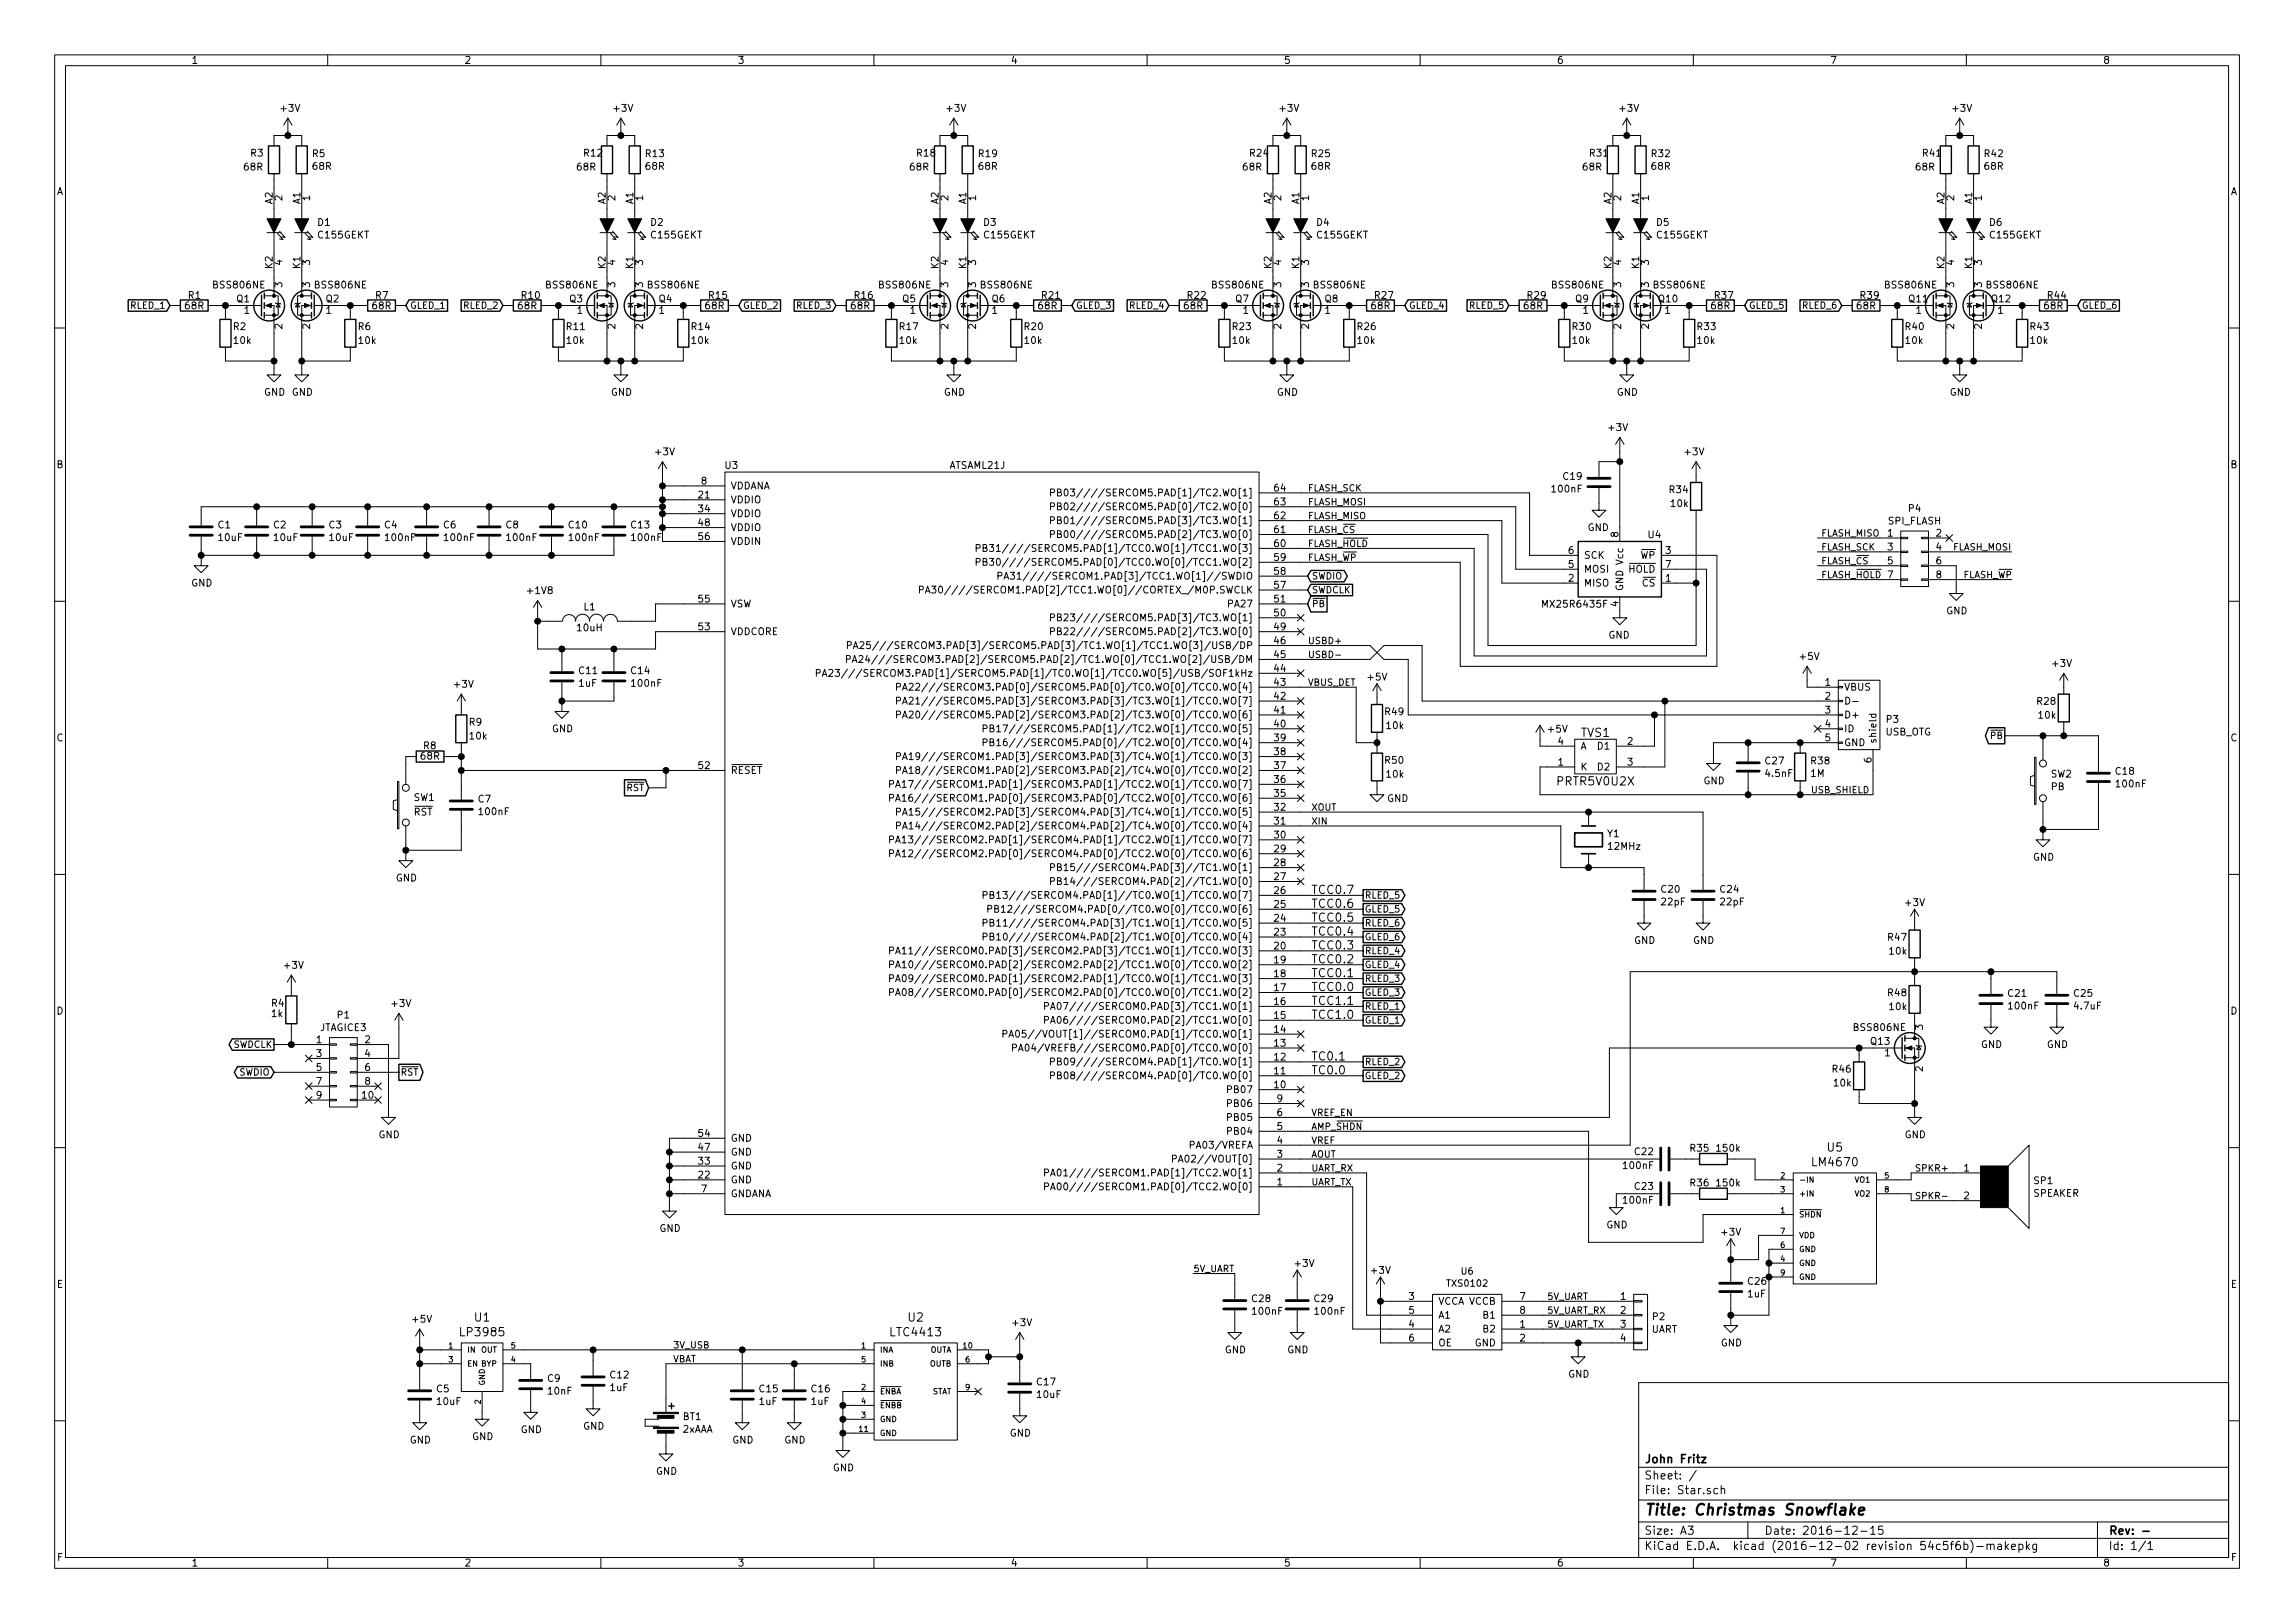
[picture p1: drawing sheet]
<svg xmlns="http://www.w3.org/2000/svg" width="420mm" height="297mm" viewBox="0 0 420 297" stroke-linecap="round" stroke-linejoin="round" font-family="sans-serif">
<defs><g id="words">
<text font-size="2.8" x="301" y="277.3">Title: Christmas Snowflake</text>
<g font-size="2.1">
<text x="289.5" y="134.9">TVS1</text>
<text x="285.3" y="143.7">PRTR5V0U2X</text>
<text x="240" y="163.6">TCC0.7</text>
<text x="240" y="166.2">TCC0.6</text>
<text x="240" y="168.7">TCC0.5</text>
<text x="240" y="171.2">TCC0.4</text>
<text x="240" y="173.8">TCC0.3</text>
<text x="240" y="176.3">TCC0.2</text>
<text x="240" y="178.9">TCC0.1</text>
<text x="240" y="181.4">TCC0.0</text>
<text x="240" y="183.9">TCC1.1</text>
<text x="240" y="186.5">TCC1.0</text>
<text x="240" y="194.1">TC0.1</text>
<text x="240" y="196.6">TC0.0</text>
<text x="332" y="213.4">LM4670</text>
<text x="334.6" y="210.8">U5</text>
<text x="84.6" y="244.6">LP3985</text>
<text x="86.9" y="241.9">U1</text>
<text x="163.2" y="244.6">LTC4413</text>
<text x="166.3" y="241.9">U2</text>
<text x="301" y="267.8">John Fritz</text>
<text x="301" y="273.5">File: Star.sch</text>
<text x="301" y="270.8">Sheet: /</text>
<text x="301" y="280.9">Size: A3</text>
<text x="323" y="280.9">Date: 2016-12-15</text>
<text x="386" y="280.9">Rev: -</text>
<text x="301" y="283.7">KiCad E.D.A. kicad (2016-12-02 revision 54c5f6b)-makepkg</text>
<text x="386" y="283.7">Id: 1/1</text>
</g>
<g font-size="1.8">
<text x="35" y="11.7">1</text>
<text x="85" y="11.7">2</text>
<text x="135" y="11.7">3</text>
<text x="185" y="11.7">4</text>
<text x="235" y="11.7">5</text>
<text x="285" y="11.7">6</text>
<text x="335" y="11.7">7</text>
<text x="385" y="11.7">8</text>
<text x="51.5" y="20.5">+3V</text>
<text x="112.4" y="20.5">+3V</text>
<text x="173.4" y="20.5">+3V</text>
<text x="234.4" y="20.5">+3V</text>
<text x="296.6" y="20.5">+3V</text>
<text x="357.6" y="20.5">+3V</text>
<text x="45.9" y="28.7">R3</text>
<text x="57.2" y="28.8">R5</text>
<text x="107" y="28.7">R12</text>
<text x="118.3" y="28.8">R13</text>
<text x="167.9" y="28.7">R18</text>
<text x="179.2" y="28.8">R19</text>
<text x="228.9" y="28.7">R24</text>
<text x="240.2" y="28.8">R25</text>
<text x="291.1" y="28.7">R31</text>
<text x="302.4" y="28.8">R32</text>
<text x="352.1" y="28.7">R41</text>
<text x="363.4" y="28.8">R42</text>
<text x="10.4" y="35.7">A</text>
<text x="44.7" y="31.2">68R</text>
<text x="57.3" y="31.1">68R</text>
<text x="105.7" y="31.2">68R</text>
<text x="118.3" y="31.1">68R</text>
<text x="166.6" y="31.2">68R</text>
<text x="179.2" y="31.1">68R</text>
<text x="227.6" y="31.2">68R</text>
<text x="240.2" y="31.1">68R</text>
<text x="289.8" y="31.2">68R</text>
<text x="302.4" y="31.1">68R</text>
<text x="350.8" y="31.2">68R</text>
<text x="363.4" y="31.1">68R</text>
<text x="408.4" y="35.7">A</text>
<text x="49.9" y="37.3" transform="rotate(-90 49.9 37.3)">A2</text>
<text x="51.7" y="36.7" transform="rotate(-90 51.7 36.7)">2</text>
<text x="55" y="37.3" transform="rotate(-90 55 37.3)">A1</text>
<text x="56.8" y="36.7" transform="rotate(-90 56.8 36.7)">1</text>
<text x="58.2" y="41.3">D1</text>
<text x="110.9" y="37.3" transform="rotate(-90 110.9 37.3)">A2</text>
<text x="112.6" y="36.7" transform="rotate(-90 112.6 36.7)">2</text>
<text x="116" y="37.3" transform="rotate(-90 116 37.3)">A1</text>
<text x="117.7" y="36.7" transform="rotate(-90 117.7 36.7)">1</text>
<text x="119.2" y="41.3">D2</text>
<text x="171.8" y="37.3" transform="rotate(-90 171.8 37.3)">A2</text>
<text x="173.6" y="36.7" transform="rotate(-90 173.6 36.7)">2</text>
<text x="176.9" y="37.3" transform="rotate(-90 176.9 37.3)">A1</text>
<text x="178.7" y="36.7" transform="rotate(-90 178.7 36.7)">1</text>
<text x="180.1" y="41.3">D3</text>
<text x="232.8" y="37.3" transform="rotate(-90 232.8 37.3)">A2</text>
<text x="234.6" y="36.7" transform="rotate(-90 234.6 36.7)">2</text>
<text x="237.9" y="37.3" transform="rotate(-90 237.9 37.3)">A1</text>
<text x="239.6" y="36.7" transform="rotate(-90 239.6 36.7)">1</text>
<text x="241.1" y="41.3">D4</text>
<text x="295" y="37.3" transform="rotate(-90 295 37.3)">A2</text>
<text x="296.8" y="36.7" transform="rotate(-90 296.8 36.7)">2</text>
<text x="300.1" y="37.3" transform="rotate(-90 300.1 37.3)">A1</text>
<text x="301.9" y="36.7" transform="rotate(-90 301.9 36.7)">1</text>
<text x="303.3" y="41.3">D5</text>
<text x="356" y="37.3" transform="rotate(-90 356 37.3)">A2</text>
<text x="357.8" y="36.7" transform="rotate(-90 357.8 36.7)">2</text>
<text x="361.1" y="37.3" transform="rotate(-90 361.1 37.3)">A1</text>
<text x="362.8" y="36.7" transform="rotate(-90 362.8 36.7)">1</text>
<text x="364.3" y="41.3">D6</text>
<text x="58.3" y="43.6">C155GEKT</text>
<text x="119.2" y="43.6">C155GEKT</text>
<text x="180.2" y="43.6">C155GEKT</text>
<text x="241.1" y="43.6">C155GEKT</text>
<text x="303.4" y="43.6">C155GEKT</text>
<text x="364.3" y="43.6">C155GEKT</text>
<text x="39.2" y="52.8">BSS806NE</text>
<text x="49.9" y="49.2" transform="rotate(-90 49.9 49.2)">K2</text>
<text x="51.7" y="52.6" transform="rotate(-90 51.7 52.6)">3</text>
<text x="51.7" y="48.5" transform="rotate(-90 51.7 48.5)">4</text>
<text x="55" y="49.2" transform="rotate(-90 55 49.2)">K1</text>
<text x="56.8" y="52.6" transform="rotate(-90 56.8 52.6)">3</text>
<text x="56.8" y="48.5" transform="rotate(-90 56.8 48.5)">3</text>
<text x="57.8" y="52.8">BSS806NE</text>
<text x="100.2" y="52.8">BSS806NE</text>
<text x="110.9" y="49.2" transform="rotate(-90 110.9 49.2)">K2</text>
<text x="112.6" y="52.6" transform="rotate(-90 112.6 52.6)">3</text>
<text x="112.6" y="48.5" transform="rotate(-90 112.6 48.5)">4</text>
<text x="116" y="49.2" transform="rotate(-90 116 49.2)">K1</text>
<text x="117.7" y="52.6" transform="rotate(-90 117.7 52.6)">3</text>
<text x="117.7" y="48.5" transform="rotate(-90 117.7 48.5)">3</text>
<text x="118.8" y="52.8">BSS806NE</text>
<text x="161.1" y="52.8">BSS806NE</text>
<text x="171.8" y="49.2" transform="rotate(-90 171.8 49.2)">K2</text>
<text x="173.6" y="52.6" transform="rotate(-90 173.6 52.6)">3</text>
<text x="173.6" y="48.5" transform="rotate(-90 173.6 48.5)">4</text>
<text x="176.9" y="49.2" transform="rotate(-90 176.9 49.2)">K1</text>
<text x="178.7" y="52.6" transform="rotate(-90 178.7 52.6)">3</text>
<text x="178.7" y="48.5" transform="rotate(-90 178.7 48.5)">3</text>
<text x="179.7" y="52.8">BSS806NE</text>
<text x="222.1" y="52.8">BSS806NE</text>
<text x="232.8" y="49.2" transform="rotate(-90 232.8 49.2)">K2</text>
<text x="234.6" y="52.6" transform="rotate(-90 234.6 52.6)">3</text>
<text x="234.6" y="48.5" transform="rotate(-90 234.6 48.5)">4</text>
<text x="237.9" y="49.2" transform="rotate(-90 237.9 49.2)">K1</text>
<text x="239.6" y="52.6" transform="rotate(-90 239.6 52.6)">3</text>
<text x="239.6" y="48.5" transform="rotate(-90 239.6 48.5)">3</text>
<text x="240.7" y="52.8">BSS806NE</text>
<text x="284.3" y="52.8">BSS806NE</text>
<text x="295" y="49.2" transform="rotate(-90 295 49.2)">K2</text>
<text x="296.8" y="52.6" transform="rotate(-90 296.8 52.6)">3</text>
<text x="296.8" y="48.5" transform="rotate(-90 296.8 48.5)">4</text>
<text x="300.1" y="49.2" transform="rotate(-90 300.1 49.2)">K1</text>
<text x="301.9" y="52.6" transform="rotate(-90 301.9 52.6)">3</text>
<text x="301.9" y="48.5" transform="rotate(-90 301.9 48.5)">3</text>
<text x="302.9" y="52.8">BSS806NE</text>
<text x="345.3" y="52.8">BSS806NE</text>
<text x="356" y="49.2" transform="rotate(-90 356 49.2)">K2</text>
<text x="357.8" y="52.6" transform="rotate(-90 357.8 52.6)">3</text>
<text x="357.8" y="48.5" transform="rotate(-90 357.8 48.5)">4</text>
<text x="361.1" y="49.2" transform="rotate(-90 361.1 49.2)">K1</text>
<text x="362.8" y="52.6" transform="rotate(-90 362.8 52.6)">3</text>
<text x="362.8" y="48.5" transform="rotate(-90 362.8 48.5)">3</text>
<text x="363.9" y="52.8">BSS806NE</text>
<text x="33.9" y="56.6">68R</text>
<text x="34.5" y="54.7">R1</text>
<text x="43.4" y="55.3">Q1</text>
<text x="44.7" y="57.4">1</text>
<text x="59.7" y="57.4">1</text>
<text x="59.7" y="55.3">Q2</text>
<text x="68.2" y="56.6">68R</text>
<text x="68.8" y="54.7">R7</text>
<text x="94.9" y="56.6">68R</text>
<text x="95.5" y="54.7">R10</text>
<text x="104.3" y="55.3">Q3</text>
<text x="105.7" y="57.4">1</text>
<text x="120.7" y="57.4">1</text>
<text x="120.7" y="55.3">Q4</text>
<text x="129.2" y="56.6">68R</text>
<text x="129.8" y="54.7">R15</text>
<text x="155.9" y="56.6">68R</text>
<text x="156.5" y="54.7">R16</text>
<text x="165.3" y="55.3">Q5</text>
<text x="166.6" y="57.4">1</text>
<text x="181.6" y="57.4">1</text>
<text x="181.6" y="55.3">Q6</text>
<text x="190.1" y="56.6">68R</text>
<text x="190.8" y="54.7">R21</text>
<text x="216.8" y="56.6">68R</text>
<text x="217.4" y="54.7">R22</text>
<text x="226.2" y="55.3">Q7</text>
<text x="227.6" y="57.4">1</text>
<text x="242.6" y="57.4">1</text>
<text x="242.6" y="55.3">Q8</text>
<text x="251.1" y="56.6">68R</text>
<text x="251.7" y="54.7">R27</text>
<text x="279" y="56.6">68R</text>
<text x="279.7" y="54.7">R29</text>
<text x="288.5" y="55.3">Q9</text>
<text x="289.8" y="57.4">1</text>
<text x="303.7" y="55.3">Q10</text>
<text x="304.8" y="57.4">1</text>
<text x="313.3" y="56.6">68R</text>
<text x="314" y="54.7">R37</text>
<text x="340" y="56.6">68R</text>
<text x="340.6" y="54.7">R39</text>
<text x="349.5" y="55.3">Q11</text>
<text x="350.8" y="57.4">1</text>
<text x="364.7" y="55.3">Q12</text>
<text x="365.8" y="57.4">1</text>
<text x="374.3" y="56.6">68R</text>
<text x="374.9" y="54.7">R44</text>
<text x="42.7" y="60.4">R2</text>
<text x="42.9" y="63">10k</text>
<text x="51.7" y="60.2" transform="rotate(-90 51.7 60.2)">2</text>
<text x="56.8" y="60.2" transform="rotate(-90 56.8 60.2)">2</text>
<text x="65.6" y="60.4">R6</text>
<text x="65.7" y="63">10k</text>
<text x="103.8" y="60.4">R11</text>
<text x="103.8" y="63">10k</text>
<text x="112.6" y="60.2" transform="rotate(-90 112.6 60.2)">2</text>
<text x="117.7" y="60.2" transform="rotate(-90 117.7 60.2)">2</text>
<text x="126.6" y="60.4">R14</text>
<text x="126.7" y="63">10k</text>
<text x="164.7" y="60.4">R17</text>
<text x="164.8" y="63">10k</text>
<text x="173.6" y="60.2" transform="rotate(-90 173.6 60.2)">2</text>
<text x="178.7" y="60.2" transform="rotate(-90 178.7 60.2)">2</text>
<text x="187.6" y="60.4">R20</text>
<text x="187.7" y="63">10k</text>
<text x="225.7" y="60.4">R23</text>
<text x="225.8" y="63">10k</text>
<text x="234.6" y="60.2" transform="rotate(-90 234.6 60.2)">2</text>
<text x="239.6" y="60.2" transform="rotate(-90 239.6 60.2)">2</text>
<text x="248.6" y="60.4">R26</text>
<text x="248.6" y="63">10k</text>
<text x="287.9" y="60.4">R30</text>
<text x="288" y="63">10k</text>
<text x="296.8" y="60.2" transform="rotate(-90 296.8 60.2)">2</text>
<text x="301.9" y="60.2" transform="rotate(-90 301.9 60.2)">2</text>
<text x="310.8" y="60.4">R33</text>
<text x="310.8" y="63">10k</text>
<text x="348.9" y="60.4">R40</text>
<text x="348.9" y="63">10k</text>
<text x="357.8" y="60.2" transform="rotate(-90 357.8 60.2)">2</text>
<text x="362.8" y="60.2" transform="rotate(-90 362.8 60.2)">2</text>
<text x="371.8" y="60.4">R43</text>
<text x="371.8" y="63">10k</text>
<text x="48.3" y="72.4">GND GND</text>
<text x="111.8" y="72.4">GND</text>
<text x="172.8" y="72.4">GND</text>
<text x="233.8" y="72.4">GND</text>
<text x="296" y="72.4">GND</text>
<text x="356.9" y="72.4">GND</text>
<text x="120.1" y="83.3">+3V</text>
<text x="294.6" y="78.9">+3V</text>
<text x="308.5" y="83.3">+3V</text>
<text x="10.4" y="85.7">B</text>
<text x="128.4" y="88.7">8</text>
<text x="132.8" y="85.8">U3</text>
<text x="133.7" y="89.6">VDDANA</text>
<text x="173.8" y="85.8">ATSAML21J</text>
<text x="233.3" y="90">64</text>
<text x="286.3" y="87.8">C19</text>
<text x="408.4" y="85.7">B</text>
<text x="127.9" y="91.2">21</text>
<text x="127.9" y="93.8">34</text>
<text x="133.7" y="92.1">VDDIO</text>
<text x="133.7" y="94.7">VDDIO</text>
<text x="198.4" y="95.9">PB01////SERCOM5.PAD[3]/TC3.WO[1]</text>
<text x="198.4" y="93.4">PB02////SERCOM5.PAD[0]/TC2.WO[0]</text>
<text x="198.4" y="90.8">PB03////SERCOM5.PAD[1]/TC2.WO[1]</text>
<text x="233.3" y="95">62</text>
<text x="233.3" y="92.5">63</text>
<text x="284.3" y="90.1">100nF</text>
<text x="305.7" y="90.3">R34</text>
<text x="306" y="92.8">10k</text>
<text x="345.7" y="96">SPI_FLASH</text>
<text x="349.5" y="93.7">P4</text>
<text x="40" y="96.7">C1</text>
<text x="40.1" y="99">10uF</text>
<text x="50.1" y="96.7">C2</text>
<text x="50.2" y="99">10uF</text>
<text x="60.3" y="96.7">C3</text>
<text x="60.4" y="99">10uF</text>
<text x="70.4" y="96.7">C4</text>
<text x="70.7" y="99">100nF</text>
<text x="81.2" y="96.7">C6</text>
<text x="81.5" y="99">100nF</text>
<text x="92.7" y="96.7">C8</text>
<text x="92.9" y="99">100nF</text>
<text x="104.2" y="96.7">C10</text>
<text x="104.3" y="99">100nF</text>
<text x="115.6" y="96.7">C13</text>
<text x="115.8" y="99">100nF</text>
<text x="127.9" y="98.8">56</text>
<text x="127.9" y="96.3">48</text>
<text x="133.7" y="99.7">VDDIN</text>
<text x="133.7" y="97.2">VDDIO</text>
<text x="186.3" y="101">PB31////SERCOM5.PAD[1]/TCC0.WO[1]/TCC1.WO[3]</text>
<text x="198.4" y="98.5">PB00////SERCOM5.PAD[2]/TC3.WO[0]</text>
<text x="233.3" y="100.1">60</text>
<text x="233.3" y="97.6">61</text>
<text x="287.2" y="101.4">6</text>
<text x="290.7" y="97.2">GND</text>
<text x="296.3" y="98.3" transform="rotate(-90 296.3 98.3)">8</text>
<text x="301.8" y="98.5">U4</text>
<text x="305" y="101.4">3</text>
<text x="345.6" y="98.2">1</text>
<text x="345.6" y="100.7">3</text>
<text x="354.5" y="98.2">2</text>
<text x="354.5" y="100.7">4</text>
<text x="35" y="107.4">GND</text>
<text x="186.3" y="103.5">PB30////SERCOM5.PAD[0]/TCC0.WO[0]/TCC1.WO[2]</text>
<text x="190.2" y="106.1">PA31////SERCOM1.PAD[3]/TCC1.WO[1]//SWDIO</text>
<text x="233.3" y="107.7">57</text>
<text x="233.3" y="105.2">58</text>
<text x="233.3" y="102.7">59</text>
<text x="287.2" y="106.5">2</text>
<text x="287.2" y="103.9">5</text>
<text x="289.9" y="107.4">MISO</text>
<text x="289.9" y="104.8">MOSI</text>
<text x="289.9" y="102.3">SCK</text>
<text x="298.1" y="104.8">HOLD</text>
<text x="300.3" y="102.3">WP</text>
<text x="300.7" y="107.4">CS</text>
<text x="305" y="106.5">1</text>
<text x="305" y="103.9">7</text>
<text x="345.6" y="103.3">5</text>
<text x="345.6" y="105.8">7</text>
<text x="354.5" y="103.3">6</text>
<text x="354.5" y="105.8">8</text>
<text x="96.7" y="108.7">+1V8</text>
<text x="106.9" y="111.7">L1</text>
<text x="127.9" y="110.3">55</text>
<text x="133.7" y="111.2">VSW</text>
<text x="176.7" y="108.6">PA30////SERCOM1.PAD[2]/TCC1.WO[0]//CORTEX_/M0P.SWCLK</text>
<text x="198.4" y="113.7">PB23////SERCOM5.PAD[3]/TC3.WO[1]</text>
<text x="225.1" y="111.2">PA27</text>
<text x="233.3" y="112.8">50</text>
<text x="233.3" y="110.3">51</text>
<text x="282.8" y="111.2">MX25R6435F</text>
<text x="296.3" y="111" transform="rotate(-90 296.3 111)">4</text>
<text x="297.2" y="108.2" transform="rotate(-90 297.2 108.2)">GND Vcc</text>
<text x="356.3" y="112.4">GND</text>
<text x="105.8" y="115.5">10uH</text>
<text x="127.9" y="115.4">53</text>
<text x="133.7" y="116.2">VDDCORE</text>
<text x="165.3" y="118.8">PA25///SERCOM3.PAD[3]/SERCOM5.PAD[3]/TC1.WO[1]/TCC1.WO[3]/USB/DP</text>
<text x="198.4" y="116.2">PB22////SERCOM5.PAD[2]/TC3.WO[0]</text>
<text x="233.3" y="117.9">46</text>
<text x="233.3" y="115.4">49</text>
<text x="294.5" y="116.9">GND</text>
<text x="83.2" y="125.9">+3V</text>
<text x="106" y="125.7">1uF</text>
<text x="106.1" y="123.4">C11</text>
<text x="115.6" y="123.4">C14</text>
<text x="115.8" y="125.7">100nF</text>
<text x="160" y="123.9">PA23///SERCOM3.PAD[1]/SERCOM5.PAD[1]/TC0.WO[1]/TCC0.WO[5]/USB/SOF1kHz</text>
<text x="165" y="121.3">PA24///SERCOM3.PAD[2]/SERCOM5.PAD[2]/TC1.WO[0]/TCC1.WO[2]/USB/DM</text>
<text x="233.3" y="125.5">43</text>
<text x="233.3" y="123">44</text>
<text x="233.3" y="120.4">45</text>
<text x="250.5" y="124.5">+5V</text>
<text x="329.6" y="120.8">+5V</text>
<text x="334.2" y="125.5">1</text>
<text x="375.8" y="122.1">+3V</text>
<text x="172.5" y="131.5">PA20///SERCOM5.PAD[2]/SERCOM3.PAD[2]/TC3.WO[0]/TCC0.WO[6]</text>
<text x="172.5" y="128.9">PA21///SERCOM5.PAD[3]/SERCOM3.PAD[3]/TC3.WO[1]/TCC0.WO[7]</text>
<text x="172.5" y="126.4">PA22///SERCOM3.PAD[0]/SERCOM5.PAD[0]/TC0.WO[0]/TCC0.WO[4]</text>
<text x="233.3" y="130.6">41</text>
<text x="233.3" y="128.1">42</text>
<text x="253.6" y="130.9">R49</text>
<text x="334.2" y="128.1">2</text>
<text x="334.2" y="130.6">3</text>
<text x="337.6" y="126.4">VBUS</text>
<text x="337.6" y="131.5">D+</text>
<text x="373" y="129">R28</text>
<text x="373.3" y="131.5">10k</text>
<text x="10.4" y="135.7">C</text>
<text x="77.6" y="137.1">R8</text>
<text x="85.9" y="132.8">R9</text>
<text x="86.1" y="135.3">10k</text>
<text x="101" y="134">GND</text>
<text x="187.6" y="134">PB17///SERCOM5.PAD[1]//TC2.WO[1]/TCC0.WO[5]</text>
<text x="187.6" y="136.6">PB16///SERCOM5.PAD[0]//TC2.WO[0]/TCC0.WO[4]</text>
<text x="233.3" y="133.1">40</text>
<text x="233.3" y="135.7">39</text>
<text x="253.9" y="133.4">10k</text>
<text x="283.5" y="134.1">+5V</text>
<text x="285.3" y="136.3">4</text>
<text x="289.3" y="137.2">A</text>
<text x="292.6" y="137.2">D1</text>
<text x="298" y="136.3">2</text>
<text x="334.2" y="133.1">4</text>
<text x="334.2" y="135.7">5</text>
<text x="337.6" y="134">ID</text>
<text x="337.6" y="136.6">GND</text>
<text x="343.5" y="136.2" transform="rotate(-90 343.5 136.2)">shield</text>
<text x="345.1" y="134.6">USB_OTG</text>
<text x="345.4" y="132.3">P3</text>
<text x="408.4" y="135.7">C</text>
<text x="77.1" y="139">68R</text>
<text x="127.9" y="140.8">52</text>
<text x="133.7" y="141.6">RESET</text>
<text x="172.5" y="141.6">PA18///SERCOM1.PAD[2]/SERCOM3.PAD[2]/TC4.WO[0]/TCC0.WO[2]</text>
<text x="172.5" y="139.1">PA19///SERCOM1.PAD[3]/SERCOM3.PAD[3]/TC4.WO[1]/TCC0.WO[3]</text>
<text x="233.3" y="143.3">36</text>
<text x="233.3" y="140.8">37</text>
<text x="233.3" y="138.2">38</text>
<text x="253.6" y="139.8">R50</text>
<text x="253.9" y="142.3">10k</text>
<text x="285.3" y="140.1">1</text>
<text x="289.3" y="141">K</text>
<text x="292.6" y="141">D2</text>
<text x="298" y="140.1">3</text>
<text x="311.9" y="143.5">GND</text>
<text x="323.2" y="139.9">C27</text>
<text x="323.3" y="142.2">4.5nF</text>
<text x="331.5" y="142.2">1M</text>
<text x="331.6" y="139.9">R38</text>
<text x="342.6" y="139.6" transform="rotate(-90 342.6 139.6)">6</text>
<text x="375.5" y="142.3">SW2</text>
<text x="387.4" y="141.8">C18</text>
<text x="75.7" y="149.3">RST</text>
<text x="75.8" y="146.6">SW1</text>
<text x="87.6" y="146.9">C7</text>
<text x="87.8" y="149.2">100nF</text>
<text x="171.2" y="146.7">PA16///SERCOM1.PAD[0]/SERCOM3.PAD[0]/TCC2.WO[0]/TCC0.WO[6]</text>
<text x="171.2" y="144.2">PA17///SERCOM1.PAD[1]/SERCOM3.PAD[1]/TCC2.WO[1]/TCC0.WO[7]</text>
<text x="172.5" y="149.3">PA15///SERCOM2.PAD[3]/SERCOM4.PAD[3]/TC4.WO[1]/TCC0.WO[5]</text>
<text x="233.3" y="148.4">32</text>
<text x="233.3" y="145.8">35</text>
<text x="253.9" y="146.8">GND</text>
<text x="375.5" y="144.6">PB</text>
<text x="387.6" y="144.1">100nF</text>
<text x="171.2" y="154.3">PA13///SERCOM2.PAD[1]/SERCOM4.PAD[1]/TCC2.WO[1]/TCC0.WO[7]</text>
<text x="172.5" y="151.8">PA14///SERCOM2.PAD[2]/SERCOM4.PAD[2]/TC4.WO[0]/TCC0.WO[4]</text>
<text x="233.3" y="153.5">30</text>
<text x="233.3" y="150.9">31</text>
<text x="233.3" y="156">29</text>
<text x="294.3" y="153.2">Y1</text>
<text x="294.5" y="155.5">12MHz</text>
<text x="72.5" y="161.3">GND</text>
<text x="171.2" y="156.9">PA12///SERCOM2.PAD[0]/SERCOM4.PAD[0]/TCC2.WO[0]/TCC0.WO[6]</text>
<text x="198.4" y="162">PB14///SERCOM4.PAD[2]//TC1.WO[0]</text>
<text x="198.4" y="159.4">PB15///SERCOM4.PAD[3]//TC1.WO[1]</text>
<text x="233.3" y="161.1">27</text>
<text x="233.3" y="158.5">28</text>
<text x="372.2" y="157.5">GND</text>
<text x="187.6" y="164.5">PB13///SERCOM4.PAD[1]//TC0.WO[1]/TCC0.WO[7]</text>
<text x="188.2" y="167">PB12///SERCOM4.PAD[0//TC0.WO[0]/TCC0.WO[6]</text>
<text x="233.3" y="166.2">25</text>
<text x="233.3" y="163.6">26</text>
<text x="304.2" y="163.4">C20</text>
<text x="304.2" y="165.7">22pF</text>
<text x="315" y="163.4">C24</text>
<text x="315" y="165.7">22pF</text>
<text x="348.9" y="165.8">+3V</text>
<text x="187.6" y="172.1">PB10////SERCOM4.PAD[2]/TC1.WO[0]/TCC0.WO[4]</text>
<text x="187.6" y="169.6">PB11////SERCOM4.PAD[3]/TC1.WO[1]/TCC0.WO[5]</text>
<text x="233.3" y="173.8">20</text>
<text x="233.3" y="171.2">23</text>
<text x="233.3" y="168.7">24</text>
<text x="299.2" y="172.8">GND</text>
<text x="310" y="172.8">GND</text>
<text x="345.7" y="172.2">R47</text>
<text x="52.1" y="177.3">+3V</text>
<text x="171.2" y="174.7">PA11///SERCOM0.PAD[3]/SERCOM2.PAD[3]/TCC1.WO[1]/TCC0.WO[3]</text>
<text x="171.2" y="179.7">PA09///SERCOM0.PAD[1]/SERCOM2.PAD[1]/TCC0.WO[1]/TCC1.WO[3]</text>
<text x="171.2" y="177.2">PA10///SERCOM0.PAD[2]/SERCOM2.PAD[2]/TCC1.WO[0]/TCC0.WO[2]</text>
<text x="233.3" y="178.9">18</text>
<text x="233.3" y="176.3">19</text>
<text x="346" y="174.7">10k</text>
<text x="10.4" y="185.7">D</text>
<text x="49.7" y="184.2">R4</text>
<text x="71.8" y="184.3">+3V</text>
<text x="171.2" y="182.3">PA08///SERCOM0.PAD[0]/SERCOM2.PAD[0]/TCC0.WO[0]/TCC1.WO[2]</text>
<text x="197.2" y="184.8">PA07////SERCOM0.PAD[3]/TCC1.WO[1]</text>
<text x="233.3" y="183.9">16</text>
<text x="233.3" y="181.4">17</text>
<text x="345.7" y="182.3">R48</text>
<text x="346" y="184.9">10k</text>
<text x="367.7" y="182.4">C21</text>
<text x="367.9" y="184.7">100nF</text>
<text x="379.8" y="182.4">C25</text>
<text x="379.9" y="184.7">4.7uF</text>
<text x="408.4" y="185.7">D</text>
<text x="49.8" y="186.1">1k</text>
<text x="57.9" y="190.9">1</text>
<text x="58.5" y="188.7">JTAGICE3</text>
<text x="61.8" y="186.4">P1</text>
<text x="66.8" y="190.9">2</text>
<text x="190.1" y="189.9">PA05//VOUT[1]//SERCOM0.PAD[1]/TCC0.WO[1]</text>
<text x="197.2" y="187.4">PA06////SERCOM0.PAD[2]/TCC1.WO[0]</text>
<text x="233.3" y="191.6">13</text>
<text x="233.3" y="189">14</text>
<text x="233.3" y="186.5">15</text>
<text x="339.5" y="188.7">BSS806NE</text>
<text x="342.5" y="191.2">Q13</text>
<text x="352" y="188.5" transform="rotate(-90 352 188.5)">3</text>
<text x="362.7" y="191.8">GND</text>
<text x="374.7" y="191.8">GND</text>
<text x="57.9" y="193.5">3</text>
<text x="57.9" y="196">5</text>
<text x="66.8" y="193.5">4</text>
<text x="66.8" y="196">6</text>
<text x="191.2" y="192.4">PA04/VREFB///SERCOM0.PAD[0]/TCC0.WO[0]</text>
<text x="198.4" y="197.5">PB08////SERCOM4.PAD[0]/TC0.WO[0]</text>
<text x="198.4" y="195">PB09////SERCOM4.PAD[1]/TC0.WO[1]</text>
<text x="233.3" y="196.6">11</text>
<text x="233.3" y="194.1">12</text>
<text x="335.5" y="196.3">R46</text>
<text x="345.1" y="193.3">1</text>
<text x="352" y="196.1" transform="rotate(-90 352 196.1)">2</text>
<text x="57.9" y="198.5">7</text>
<text x="57.9" y="201.1">9</text>
<text x="66.3" y="201.1">10</text>
<text x="66.8" y="198.5">8</text>
<text x="225.1" y="202.6">PB06</text>
<text x="225.1" y="200.1">PB07</text>
<text x="233.3" y="199.2">10</text>
<text x="233.8" y="201.7">9</text>
<text x="335.8" y="198.8">10k</text>
<text x="69.3" y="208.3">GND</text>
<text x="127.9" y="208.1">54</text>
<text x="133.7" y="209">GND</text>
<text x="225.1" y="207.7">PB04</text>
<text x="225.1" y="205.1">PB05</text>
<text x="233.8" y="209.3">4</text>
<text x="233.8" y="206.8">5</text>
<text x="233.8" y="204.3">6</text>
<text x="348.7" y="208.3">GND</text>
<text x="127.9" y="215.7">22</text>
<text x="127.9" y="213.1">33</text>
<text x="127.9" y="210.6">47</text>
<text x="133.7" y="214">GND</text>
<text x="133.7" y="211.5">GND</text>
<text x="197.2" y="215.3">PA01////SERCOM1.PAD[1]/TCC2.WO[1]</text>
<text x="217" y="212.8">PA02//VOUT[0]</text>
<text x="218.6" y="210.2">PA03/VREFA</text>
<text x="233.8" y="214.4">2</text>
<text x="233.8" y="211.9">3</text>
<text x="297.3" y="214">100nF</text>
<text x="299.3" y="211.4">C22</text>
<text x="309.5" y="210.8">R35</text>
<text x="314.4" y="210.8">150k</text>
<text x="359.6" y="214.4">1</text>
<text x="128.4" y="218.2">7</text>
<text x="133.7" y="219.1">GNDANA</text>
<text x="133.7" y="216.6">GND</text>
<text x="197.2" y="217.8">PA00////SERCOM1.PAD[0]/TCC2.WO[0]</text>
<text x="233.8" y="217">1</text>
<text x="297.3" y="220.3">100nF</text>
<text x="299.3" y="217.8">C23</text>
<text x="309.5" y="217.1">R36</text>
<text x="314.4" y="217.1">150k</text>
<text x="359.6" y="219.5">2</text>
<text x="372.2" y="219">SPEAKER</text>
<text x="372.4" y="216.7">SP1</text>
<text x="120.7" y="225.5">GND</text>
<text x="294.1" y="224.8">GND</text>
<text x="315.3" y="226.1">+3V</text>
<text x="237.2" y="231.9">+3V</text>
<text x="251.1" y="233.1">+3V</text>
<text x="10.4" y="235.7">E</text>
<text x="229.3" y="238.3">C28</text>
<text x="240.7" y="238.3">C29</text>
<text x="258" y="237.9">3</text>
<text x="263.3" y="238.8">VCCA VCCB</text>
<text x="278.3" y="237.9">7</text>
<text x="296.7" y="237.9">1</text>
<text x="320" y="237.5">1uF</text>
<text x="320.1" y="235.1">C26</text>
<text x="408.4" y="235.7">E</text>
<text x="75.6" y="242.1">+5V</text>
<text x="185.5" y="242.7">+3V</text>
<text x="229.4" y="240.6">100nF</text>
<text x="240.9" y="240.6">100nF</text>
<text x="258" y="243">4</text>
<text x="258" y="240.4">5</text>
<text x="258" y="245.5">6</text>
<text x="263.3" y="243.9">A2</text>
<text x="263.3" y="241.3">A1</text>
<text x="271.7" y="243.9">B2</text>
<text x="271.7" y="241.3">B1</text>
<text x="278.3" y="243">1</text>
<text x="278.3" y="245.5">2</text>
<text x="278.3" y="240.4">8</text>
<text x="296.7" y="240.4">2</text>
<text x="296.7" y="243">3</text>
<text x="296.7" y="245.5">4</text>
<text x="302.3" y="243.9">UART</text>
<text x="302.6" y="241.6">P2</text>
<text x="224.2" y="247.7">GND</text>
<text x="235.7" y="247.7">GND</text>
<text x="263.3" y="246.4">OE</text>
<text x="270" y="246.4">GND</text>
<text x="315" y="246.4">GND</text>
<text x="80" y="254.8">C5</text>
<text x="80.1" y="257.1">10uF</text>
<text x="100.3" y="252.9">C9</text>
<text x="100.4" y="255.2">10nF</text>
<text x="111.7" y="254.6">1uF</text>
<text x="111.8" y="252.3">C12</text>
<text x="139" y="257.1">1uF</text>
<text x="139.1" y="254.8">C15</text>
<text x="148.6" y="257.1">1uF</text>
<text x="148.6" y="254.8">C16</text>
<text x="189.9" y="253.6">C17</text>
<text x="189.9" y="255.9">10uF</text>
<text x="287.1" y="252.1">GND</text>
<text x="86.4" y="263.6">GND</text>
<text x="95.3" y="262.3">GND</text>
<text x="106.8" y="261.7">GND</text>
<text x="124.8" y="262.2">2xAAA</text>
<text x="125" y="259.9">BT1</text>
<text x="184.9" y="262.9">GND</text>
<text x="75" y="264.2">GND</text>
<text x="120.1" y="269.9">GND</text>
<text x="134.1" y="264.2">GND</text>
<text x="143.6" y="264.2">GND</text>
<text x="152.5" y="269.3">GND</text>
<text x="10.5" y="285.7">F</text>
<text x="35" y="286.7">1</text>
<text x="85" y="286.7">2</text>
<text x="135" y="286.7">3</text>
<text x="185" y="286.7">4</text>
<text x="235" y="286.7">5</text>
<text x="285" y="286.7">6</text>
<text x="335" y="286.7">7</text>
<text x="385" y="286.7">8</text>
<text x="408.5" y="285.7">F</text>
</g>
<g font-size="1.7">
<text x="24" y="56.5">RLED_1</text>
<text x="75" y="56.5">GLED_1</text>
<text x="85" y="56.5">RLED_2</text>
<text x="136" y="56.5">GLED_2</text>
<text x="145.9" y="56.5">RLED_3</text>
<text x="197" y="56.5">GLED_3</text>
<text x="206.9" y="56.5">RLED_4</text>
<text x="257.9" y="56.5">GLED_4</text>
<text x="269.1" y="56.5">RLED_5</text>
<text x="320.1" y="56.5">GLED_5</text>
<text x="330.1" y="56.5">RLED_6</text>
<text x="381.1" y="56.5">GLED_6</text>
<text x="239.4" y="90">FLASH_SCK</text>
<text x="239.4" y="95">FLASH_MISO</text>
<text x="239.4" y="92.5">FLASH_MOSI</text>
<text x="239.4" y="97.6">FLASH_CS</text>
<text x="239.4" y="100.1">FLASH_HOLD</text>
<text x="333.4" y="100.7">FLASH_SCK</text>
<text x="333.4" y="98.2">FLASH_MISO</text>
<text x="357.5" y="100.7">FLASH_MOSI</text>
<text x="239.4" y="102.7">FLASH_WP</text>
<text x="240.1" y="106">SWDIO</text>
<text x="333.4" y="103.3">FLASH_CS</text>
<text x="333.4" y="105.8">FLASH_HOLD</text>
<text x="359.4" y="105.8">FLASH_WP</text>
<text x="240.1" y="108.6">SWDCLK</text>
<text x="240.1" y="111.1">PB</text>
<text x="239.4" y="117.9">USBD+</text>
<text x="239.4" y="120.4">USBD-</text>
<text x="239.4" y="125.5">VBUS_DET</text>
<text x="364.5" y="135.2">PB</text>
<text x="114.7" y="144.8">RST</text>
<text x="240" y="148.4">XOUT</text>
<text x="331.5" y="145.2">USB_SHIELD</text>
<text x="240" y="150.9">XIN</text>
<text x="249.8" y="167">GLED_5</text>
<text x="249.8" y="164.5">RLED_5</text>
<text x="249.8" y="172.1">GLED_6</text>
<text x="249.8" y="169.5">RLED_6</text>
<text x="249.8" y="177.2">GLED_4</text>
<text x="249.8" y="174.6">RLED_4</text>
<text x="249.8" y="179.7">RLED_3</text>
<text x="249.8" y="182.2">GLED_3</text>
<text x="249.8" y="184.8">RLED_1</text>
<text x="42.6" y="191.8">SWDCLK</text>
<text x="249.8" y="187.3">GLED_1</text>
<text x="43.8" y="196.8">SWDIO</text>
<text x="73.3" y="196.8">RST</text>
<text x="249.8" y="197.5">GLED_2</text>
<text x="249.8" y="194.9">RLED_2</text>
<text x="240" y="206.8">AMP_SHDN</text>
<text x="240" y="209.3">VREF</text>
<text x="240" y="204.3">VREF_EN</text>
<text x="240" y="211.9">AOUT</text>
<text x="240" y="214.4">UART_RX</text>
<text x="350.5" y="214.4">SPKR+</text>
<text x="240" y="217">UART_TX</text>
<text x="350.5" y="219.5">SPKR-</text>
<text x="218.4" y="232.8">5V_UART</text>
<text x="267.5" y="233.3">U6</text>
<text x="265.2" y="235.5">TXS0102</text>
<text x="283.2" y="237.9">5V_UART</text>
<text x="283.2" y="243">5V_UART_TX</text>
<text x="283.2" y="240.4">5V_UART_RX</text>
<text x="123.2" y="249.3">VBAT</text>
<text x="123.2" y="246.8">3V_USB</text>
</g>
<g font-size="1.4">
<text x="326" y="215.7">2</text>
<text x="345.1" y="215.7">5</text>
<text x="326" y="218.2">3</text>
<text x="329.3" y="216.4">-IN</text>
<text x="329.3" y="219">+IN</text>
<text x="339.7" y="216.4">VO1</text>
<text x="339.7" y="219">VO2</text>
<text x="345.1" y="218.2">8</text>
<text x="326" y="222">1</text>
<text x="326" y="225.8">7</text>
<text x="329.3" y="222.8">SHDN</text>
<text x="329.3" y="226.6">VDD</text>
<text x="326" y="230.9">4</text>
<text x="326" y="228.4">6</text>
<text x="326" y="233.5">9</text>
<text x="329.3" y="231.7">GND</text>
<text x="329.3" y="229.1">GND</text>
<text x="329.3" y="234.2">GND</text>
<text x="82.2" y="246.8">1</text>
<text x="82.2" y="249.3">3</text>
<text x="85.5" y="247.6">IN</text>
<text x="85.5" y="250.1">EN BYP</text>
<text x="88.1" y="247.6">OUT</text>
<text x="93.6" y="249.3">4</text>
<text x="93.6" y="246.8">5</text>
<text x="157.7" y="246.8">1</text>
<text x="157.7" y="249.3">5</text>
<text x="161" y="247.6">INA</text>
<text x="161" y="250.1">INB</text>
<text x="170.2" y="250.1">OUTB</text>
<text x="170.2" y="247.6">OUTA</text>
<text x="176.4" y="246.8">10</text>
<text x="176.8" y="249.3">6</text>
<text x="88" y="257" transform="rotate(-90 88 257)">2</text>
<text x="88.8" y="253.7" transform="rotate(-90 88.8 253.7)">GND</text>
<text x="157.7" y="254.4">2</text>
<text x="157.7" y="257">4</text>
<text x="161" y="255.2">ENBA</text>
<text x="161" y="257.7">ENBB</text>
<text x="170.6" y="255.2">STAT</text>
<text x="176.8" y="254.4">9</text>
<text x="157.3" y="262">11</text>
<text x="157.7" y="259.5">3</text>
<text x="161" y="260.3">GND</text>
<text x="161" y="262.8">GND</text>
</g>
</g></defs>
<g fill="none" stroke="#000" stroke-width=".18">
<path d="M10 10h400v277h-400zM12 12h396v273.1h-396zM60 10v2M110 10v2M160 10v2M210 10v2M260 10v2M310 10v2M360 10v2M50.2 26.7v-1.9h5v1.9M50.2 31.8v8.2M52.7 21.6l-.8 1.3"/>
<path d="M52.7 21.6v3.2M52.7 21.6l.8 1.3M55.2 31.8v8.2M111.1 26.7v-1.9h5.1v1.9M111.1 31.8v8.2M113.7 21.6l-.8 1.3M113.7 21.6v3.2M113.7 21.6l.7 1.3M116.2 31.8v8.2M172.1 26.7v-1.9h5.1v1.9M172.1 31.8v8.2M174.6 21.6l-.7 1.3"/>
<path d="M174.6 21.6v3.2M174.6 21.6l.8 1.3M177.2 31.8v8.2M233 26.7v-1.9h5.1v1.9M233 31.8v8.2M235.6 21.6l-.8 1.3M235.6 21.6v3.2M235.6 21.6l.7 1.3M238.1 31.8v8.2M295.3 26.7v-1.9h5.1v1.9M295.3 31.8v8.2M297.8 21.6l-.7 1.3"/>
<path d="M297.8 21.6v3.2M297.8 21.6l.8 1.3M300.4 31.8v8.2M356.2 26.7v-1.9h5.1v1.9M356.2 31.8v8.2M358.8 21.6l-.8 1.3M358.8 21.6v3.2M358.8 21.6l.7 1.3M361.3 31.8v8.2M31.1 55.9h1.9M38.1 55.9h9.8M41.3 55.9v2.6"/>
<path d="M48.4 55.9h1.8v12.7h1.2l-1.2 1.3-1.3-1.3h1.3M48.4 54.1h1.8M48.9 42.6h2.5M50.2 54.1h.7v3.6h-2.5M50.2 41.9v12.2M50.4 55.4l.1 .1h.8l.1 .2M50.8 42.7l1 1.2-.6-.2M50.9 55.5l.4 .7h-.8zM51.2 42.3l1 1.2-.6-.2M54 42.6h2.5M54.5 55.5l.4 .7h-.8zM55 55.4l-.1 .1h-.8l-.1 .2"/>
<path d="M55.2 54.1h-.7v3.6h2.5M55.2 41.9v12.2M55.2 54.1h1.8M55.9 42.7l1 1.2-.6-.2M56.3 42.3l1 1.2-.7-.2M57 55.9h-1.8v12.7h1.3l-1.3 1.3-1.2-1.3h1.2M57.5 55.9h9.8M64.1 55.9v2.6M72.4 55.9h1.9M92.1 55.9h1.9M99.1 55.9h9.7M102.2 55.9v2.6"/>
<path d="M109.3 55.9h1.8v10.2M109.3 54.1h1.8M109.9 42.6h2.5M111.1 54.1h.8v3.6h-2.6M111.1 41.9v12.2M111.4 55.4l.1 .1h.8l.1 .2M111.8 42.7l1 1.2-.7-.2M111.9 55.5l.4 .7h-.8zM112.1 42.3l1.1 1.2-.7-.2M114.9 42.6h2.6M115.4 55.5l.4 .7h-.7zM116 55.4l-.2 .1h-.7l-.2 .2"/>
<path d="M116.2 54.1h-.8v3.6h2.6M116.2 54.1h1.8M116.2 41.9v12.2M116.8 42.7l1.1 1.2-.7-.2M117.2 42.3l1 1.2-.6-.2M118 55.9h-1.8v10.2M118.5 55.9h9.8M125.1 55.9v2.6M133.3 55.9h2M153 55.9h1.9M160 55.9h9.8M163.2 55.9v2.6"/>
<path d="M170.3 55.9h1.8v10.2M170.3 54.1h1.8M170.8 42.6h2.6M172.1 54.1h.7v3.6h-2.5M172.1 41.9v12.2M172.3 55.4l.2 .1h.7l.2 .2M172.7 42.7l1 1.2-.6-.2M172.8 55.5l.4 .7h-.7zM173.1 42.3l1 1.2-.6-.2M175.9 42.6h2.5M176.4 55.5l.4 .7h-.8zM176.9 55.4l-.1 .1h-.8l-.1 .2"/>
<path d="M177.2 54.1h-.8v3.6h2.5M177.2 54.1h1.7M177.2 41.9v12.2M177.8 42.7l1 1.2-.6-.2M178.2 42.3l1 1.2-.6-.2M178.9 55.9h-1.7v10.2M179.5 55.9h9.7M186.1 55.9v2.6M194.3 55.9h1.9M214 55.9h1.9M221 55.9h9.8M224.2 55.9v2.6"/>
<path d="M231.3 55.9h1.7v10.2M231.3 54.1h1.7M231.8 42.6h2.5M233 54.1h.8v3.6h-2.5M233 41.9v12.2M233.3 55.4l.1 .1h.8l.1 .2M233.7 42.7l1 1.2-.6-.2M233.8 55.5l.4 .7h-.8zM234.1 42.3l1 1.2-.7-.2M236.9 42.6h2.5M237.4 55.5l.3 .7h-.7zM237.9 55.4l-.2 .1h-.7l-.1 .2"/>
<path d="M238.1 54.1h-.7v3.6h2.5M238.1 54.1h1.8M238.1 41.9v12.2M238.8 42.7l1 1.2-.7-.2M239.1 42.3l1.1 1.2-.7-.2M239.9 55.9h-1.8v10.2M240.4 55.9h9.8M247 55.9v2.6M255.3 55.9h1.9M276.2 55.9h1.9M283.2 55.9h9.8M286.4 55.9v2.6"/>
<path d="M293.5 55.9h1.8v10.2M293.5 54.1h1.8M294 42.6h2.5M295.3 54.1h.7v3.6h-2.5M295.3 41.9v12.2M295.5 55.4l.2 .1h.7l.1 .2M295.9 42.7l1 1.2-.6-.2M296 55.5l.4 .7h-.7zM296.3 42.3l1 1.2-.6-.2M299.1 42.6h2.5M299.6 55.5l.4 .7h-.8zM300.1 55.4l-.1 .1h-.8l-.1 .2"/>
<path d="M300.4 54.1h-.8v3.6h2.5M300.4 54.1h1.7M300.4 41.9v12.2M301 42.7l1 1.2-.6-.2M301.4 42.3l1 1.2-.6-.2M302.1 55.9h-1.7v10.2M302.6 55.9h9.8M309.2 55.9v2.6M317.5 55.9h1.9M337.2 55.9h1.9M344.2 55.9h9.7M347.3 55.9v2.6"/>
<path d="M354.5 55.9h1.7v10.2M354.5 54.1h1.7M355 42.6h2.5M356.2 54.1h.8v3.6h-2.5M356.2 41.9v12.2M356.5 55.4l.1 .1h.8l.1 .2M356.9 42.7l1 1.2-.6-.2M357 55.5l.4 .7h-.8zM357.3 42.3l1 1.2-.7-.2M360 42.6h2.6M360.6 55.5l.3 .7h-.7zM361.1 55.4l-.2 .1h-.7l-.2 .2"/>
<path d="M361.3 54.1h-.7v3.6h2.5M361.3 54.1h1.8M361.3 41.9v12.2M361.9 42.7l1.1 1.2-.7-.2M362.3 42.3l1 1.2-.6-.2M363.1 55.9h-1.8v10.2M363.6 55.9h9.8M370.2 55.9v2.6M378.5 55.9h1.9M10 60h2M41.3 63.5v2.6h8.9M64.1 63.5v2.6h-8.9"/>
<path d="M102.2 63.5v2.6h22.9v-2.6M113.7 66.1v2.5h1.2l-1.2 1.3-1.3-1.3h1.3M163.2 63.5v2.6h22.9v-2.6M174.6 66.1v2.5h1.3l-1.3 1.3-1.2-1.3h1.2M224.2 63.5v2.6h22.8v-2.6M235.6 66.1v2.5h1.3l-1.3 1.3-1.3-1.3h1.3M286.4 63.5v2.6h22.8v-2.6M297.8 66.1v2.5h1.3l-1.3 1.3-1.3-1.3h1.3M347.3 63.5v2.6h22.9v-2.6M358.8 66.1v2.5h1.2l-1.2 1.3-1.3-1.3h1.3M408 60h2M36.8 98.2v5.3h1.3l-1.3 1.3-1.2-1.3h1.2"/>
<path d="M47 92.7v3.5M47 98.2v3.4M57.1 92.7v3.5M57.1 98.2v3.4M67.3 92.7v3.5M67.3 98.2v3.4M78.1 92.7v3.5M78.1 98.2v3.4M89.5 92.7v3.5M89.5 98.2v3.4M101 92.7v3.5M101 98.2v3.4"/>
<path d="M112.4 98.2v3.4h-75.6M112.4 92.7v3.5M121.3 84.5l-.8 1.3M121.3 84.5v14.6h11.4M121.3 84.5l.7 1.3M121.3 92.7h-84.5v3.5M121.3 88.9h11.4M121.3 91.5h11.4M121.3 94h11.4M121.3 96.6h11.4M132.7 86.4h97.8v135.9h-97.8zM181.2 99.7h.7l-.4 .4 .4 .2v.5l-.2 .1-.5-.1"/>
<path d="M184.6 99.6l-1.1 1.6M185.9 99.6l-1.1 1.6M192.3 97.8l.6-.1 .2-.2-.1-.3-.7-.1v1.3M192.3 95.2h.6l.2-.2-.1-.3-.7-.1v1.2M192.3 92.7l.6-.1 .2-.1-.1-.3-.7-.2v1.3M192.3 90.2l.6-.1 .2-.2-.1-.3-.7-.1v1.3M193.6 97.7h.5l.1-.5-.6-.1v1.3h.5l.2-.2v-.2l-.3-.3M193.6 95.2l.5-.1 .1-.4-.6-.1v1.2h.5l.2-.2v-.2l-.3-.2M193.6 92.6h.5l.1-.4-.6-.2v1.3h.5l.2-.2v-.2l-.3-.3M193.6 90.1h.5l.1-.5-.6-.1v1.3h.5l.2-.3v-.2l-.3-.2M194.9 97.2l.2-.1a.69 .69 0 0 1 .4 .7 .69 .69 0 0 1-.4 .6l-.2-.1-.1-.4zM194.9 94.7l.2-.1a.69 .69 0 0 1 .4 .6 .69 .69 0 0 1-.4 .6l-.2-.1-.1-.3z"/>
<path d="M194.9 92.2l.2-.2a.69 .69 0 0 1 .4 .7 .69 .69 0 0 1-.4 .6l-.2-.1-.1-.4zM194.9 89.6l.2-.1a.69 .69 0 0 1 .4 .6 .69 .69 0 0 1-.4 .7l-.2-.2-.1-.3zM196 89.5h.7l-.4 .5 .4 .1v.4l-.2 .3-.5-.2M196 94.9l.4-.3v1.2M196 92.2l.5-.2 .2 .4-.7 .9h.7M196 95.8h.7M196.1 97.2l.2-.1a.67 .67 0 0 1 .5 .7 .67 .67 0 0 1-.5 .6l-.3-.5zM198.2 92l-1.1 1.6M198.2 97.1l-1.1 1.6M198.2 89.4l-1.1 1.7M198.2 94.5l-1.1 1.7M230.5 95.3h44.5v11.4h13.9"/>
<path d="M230.5 90.2h49.5v11.4h8.9M230.5 92.7h47v11.5h11.4M292.7 89.3v4.1h-1.2l1.2 1.3 1.3-1.3h-1.3M296.5 80v19.1M296.5 84.5h-3.8v2.8M296.5 80l.8 1.3M296.5 80l-.7 1.3M310.5 84.5v3.8M310.5 93.4v24.7h-38.1v-20.3h-41.9M310.5 84.5l.8 1.3M310.5 84.5l-.7 1.3M332.7 98.5h15.3"/>
<path d="M348 98.3h1.2v.3h-1.2zM348 97.2h5.1v10.2h-5.1zM351.8 98.3h1.3v.3h-1.3zM353.1 98.5h3.8M356.3 97.9l1.2 1.2M357.5 97.9l-1.2 1.2M10 110h2M98.4 113.7h4.5M98.4 109.9v8.9h21.6v-3.2h12.7M98.4 109.9l-.7 1.3M98.4 109.9l.8 1.3M102.9 118.8v4"/>
<path d="M103 113.7a1.22 1.22 0 0 1 1.2-1.2 1.22 1.22 0 0 1 1.2 1.2M105.4 113.7a1.3 1.3 0 0 1 1.3-1.3 1.3 1.3 0 0 1 1.2 1.3M112.4 118.8v4M132.7 110.5h-12.7v3.2h-7a1.27 1.27 0 0 0-1.2-1.3 1.27 1.27 0 0 0-1.3 1.3 1.3 1.3 0 0 0-1.3-1.3 1.3 1.3 0 0 0-1.3 1.3M155.1 118.1l.7-.1v-.4l-.7-.2v1.3M156.2 118.7l.4-1.3 .5 1.3M156.3 118.3h.6M157.4 117.6l.5-.2 .3 .4-.8 .9h.8M158.8 119.9l-.3 .9h.8M159.3 117.4h-.6l-.1 .6 .2-.1 .5 .1v.6l-.2 .1-.5-.1M160.6 119.9l-1 1.7M160.8 117.4l-1.1 1.6"/>
<path d="M162 119.9l-1.1 1.7M162.2 117.4l-1.1 1.6M163.3 119.9l-1.1 1.7M163.5 117.4l-1.1 1.6M164.6 117.5l-.5-.1-.2 .2 .1 .4 .5 .2 .1 .3-.3 .2h-.4M168.3 107.9h.6l.1-.5-.7-.1v1.2M169.4 108.5l.4-1.2 .5 1.2M169.5 108.2h.6M170.6 107.3h.7l-.4 .5 .4 .1v.4l-.2 .2-.5-.1M172 107.4l.1-.1a.69 .69 0 0 1 .5 .6 .69 .69 0 0 1-.5 .6l-.2-.2-.1-.2zM174 107.2l-1.1 1.7M175.3 107.2l-1.1 1.7"/>
<path d="M176.7 107.2l-1.1 1.7M178.7 100.3h.6l.2-.2-.1-.3-.7-.1v1.2M178.7 102.9l.6-.1 .2-.2-.1-.3-.7-.1v1.3M180 100.3l.5-.1 .1-.4-.6-.1v1.2h.5l.2-.2v-.2l-.3-.2M180 102.8h.5l.1-.5-.6-.1v1.3h.5l.2-.3v-.2l-.3-.2M181.2 102.2h.7l-.4 .5 .4 .1v.5l-.2 .2-.5-.2M182.4 100l.4-.3v1.2M182.4 100.9h.7M182.5 102.3l.2-.1a.67 .67 0 0 1 .5 .6 .67 .67 0 0 1-.5 .7l-.3-.5zM182.7 105.4l.7-.1v-.4l-.7-.2v1.3M183.8 106l.4-1.3 .5 1.3M183.9 105.6h.6"/>
<path d="M184.6 102.1l-1.1 1.7M185 104.7h.7l-.4 .5 .4 .1-.1 .7h-.5l-.1-.1M185.9 102.1l-1.1 1.7M186.2 105.1l.4-.4v1.3M186.2 106h.7M188.4 104.7l-1.1 1.6M189.7 104.7l-1.1 1.6M192.3 113h.6l.2-.2-.1-.3-.7-.1v1.2M192.3 115.6l.6-.1 .2-.2-.1-.3-.7-.1v1.3M193.6 113l.5-.1 .1-.4-.6-.1v1.2h.5l.2-.2v-.2l-.3-.2M193.6 115.5h.5l.1-.5-.6-.1v1.3h.5l.2-.3v-.2l-.3-.2M194.8 112.5l.5-.1 .2 .3v.2l-.8 .7h.8"/>
<path d="M194.8 115l.5-.1 .2 .4v.2l-.8 .7h.8M196 112.4h.7l-.4 .4 .4 .2v.4l-.2 .2-.5-.1M196 115l.5-.1 .2 .4-.7 .9h.7M198.2 112.3l-1.1 1.6M198.2 114.8l-1.1 1.7M228.4 118.1l.7-.1v-.4l-.7-.2v1.3M230.5 118.1h20.3l2.6 2.6h4.4v10.1h78.7M230.5 100.4h39.4v19.7h42.5v-15.9h-8.2M230.5 113.1h7.6M230.5 110.5h8.9M230.5 115.6h7.6M230.5 108h8.9"/>
<path d="M230.5 105.4h8.9M237.5 115l1.2 1.2M237.5 112.5l1.2 1.2M238.7 115l-1.2 1.2M238.7 112.5l-1.2 1.2M244.5 119.9h.9M296.5 109.3v3.8h-1.2l1.2 1.2 1.3-1.2h-1.3M304.2 106.7h6.3M304.2 101.6h10.1v20.4h-47v-19.1h-36.8M332.7 101h15.3M332.7 103.5h15.3M332.7 106.1h15.3"/>
<path d="M348 106h1.2v.2h-1.2zM348 103.4h1.2v.3h-1.2zM348 100.9h1.2v.2h-1.2zM351.8 106h1.3v.2h-1.3zM351.8 103.4h1.3v.3h-1.3zM351.8 100.9h1.3v.2h-1.3zM353.1 103.5h5v5.1h1.3l-1.3 1.3-1.2-1.3h1.2M353.1 101h15.2M353.1 106.1h15.2M408 110h2M76.2 138.5h-1.9v5M81.3 138.5h3.2"/>
<path d="M84.5 127v3.8M84.5 135.9v10.4M84.5 127l-.8 1.3M84.5 127l.7 1.3M102.9 124.9v5.3h1.2l-1.2 1.3-1.3-1.3h1.3M112.4 124.9v3.4h-9.5M149.5 123.2l.6-.1v-.5l-.6-.1v1.3M150.5 123.8l.5-1.3 .4 1.3M150.7 123.4h.6M151.7 122.6l.5-.1 .3 .4-.1 .2-.7 .7h.8M152.9 122.5h.8l-.4 .5 .3 .1 .1 .5-.3 .2-.5-.1M155 120.6l.6-.1v-.4l-.6-.1v1.2"/>
<path d="M155.1 122.5l-1 1.6M156 121.2l.5-1.2 .4 1.2M156.2 120.9h.6M156.5 122.5l-1.1 1.6M157.3 120.1l.4-.1 .3 .3-.8 .9h.8M157.8 122.5l-1.1 1.6M158.9 122.6l-.5-.1-.2 .1v.4l.6 .3 .1 .3-.3 .2-.4-.1M159.1 120.4v.8M159.4 123.1h.4M160 122.5h-.6v1.3h.6M164.1 130.8l.7-.1v-.4l-.2-.2h-.5v1.3M164.1 128.3l.7-.1v-.5l-.2-.1h-.5v1.3"/>
<path d="M164.1 125.7l.7-.1v-.4l-.2-.1h-.5v1.2M164.1 138.4l.7-.1v-.4l-.2-.1h-.5v1.2M164.4 120.1l-.5-.1-.2 .2 .1 .3 .5 .3v.3l-.2 .1h-.4M165.2 131.4l.5-1.3 .4 1.3M165.2 128.9l.5-1.3 .4 1.3M165.2 126.3l.5-1.2 .4 1.2M165.2 139l.5-1.2 .4 1.2M165.4 131h.6M165.4 128.5h.6M165.4 126h.6M165.4 138.7h.6M166.4 130.3l.5-.2 .3 .4-.8 .9h.8"/>
<path d="M166.4 127.7l.5-.1 .3 .4-.8 .9h.8M166.4 125.2l.5-.1 .3 .3-.8 .9h.8M166.4 138.1l.4-.3v1.2M166.4 139h.8M167.7 128l.3-.4v1.3M167.7 125.2l.4-.1 .3 .3-.1 .2-.7 .7h.8M167.7 128.9h.7M167.8 130.3l.1-.2a.67 .67 0 0 1 .5 .7 .67 .67 0 0 1-.5 .6l-.2-.5zM168.4 138.3l-.3 .2h-.3l-.1-.6 .4-.1 .3 .2-.1 .7-.2 .3h-.3M169.8 130.1l-1.1 1.6M169.8 127.5l-1.1 1.7M169.8 125l-1.1 1.6"/>
<path d="M169.8 137.7l-1.1 1.6M171.2 130.1l-1.1 1.6M171.2 127.5l-1.1 1.7M171.2 125l-1.1 1.6M171.2 137.7l-1.1 1.6M172.5 130.1l-1.1 1.6M172.5 127.5l-1.1 1.7M172.5 125l-1.1 1.6M172.5 137.7l-1.1 1.6M180 133.3h.6l.1-.2-.1-.3-.6-.1v1.2M180 135.9l.6-.1 .1-.2-.1-.3-.6-.1v1.3M181.3 133.3l.5-.1 .1-.4-.6-.1v1.2h.4l.3-.2v-.2l-.3-.2"/>
<path d="M181.3 135.8h.5l.1-.5-.6-.1v1.3h.4l.3-.2v-.2l-.3-.3M182.5 133l.3-.3v1.2M182.5 135.6l.3-.4v1.3M182.5 133.9h.7M182.5 136.5h.7M183.6 132.7h.9l-.6 1.2M184.3 135.2l-.4 .1a.87 .87 0 0 0 0 1.2l.5-.1v-.6l-.5-.1-.2 .3M185.9 132.6l-1.1 1.7M185.9 135.2l-1.1 1.6M187.2 132.6l-1.1 1.7M187.2 135.2l-1.1 1.6M228.2 121.2v-1.2l.5 .9 .4-.9v1.2"/>
<path d="M228.5 122.9h.7l-.7 .9h.7M228.7 130h.3v1.8h-.3M228.7 127.5h.3v1.8h-.3M228.7 124.9h.3v1.9h-.3M228.7 137.6h.3v1.9h-.3M230.5 125.8h17.8v10.1h3.8M230.5 128.3h7.6M230.5 120.7h20.3l2.6-2.6h6.9v10.2h76.2M230.5 130.8h7.6M230.5 133.4h7.6M230.5 135.9h7.6M230.5 138.5h7.6"/>
<path d="M230.5 123.2h7.6M237.5 122.6l1.2 1.2M237.5 127.7l1.2 1.2M237.5 130.2l1.2 1.3M237.5 132.8l1.2 1.2M237.5 135.3l1.2 1.2M237.5 137.9l1.2 1.2M238.7 122.6l-1.2 1.2M238.7 127.7l-1.2 1.2M238.7 130.2l-1.2 1.3M238.7 132.8l-1.2 1.2M238.7 135.3l-1.2 1.2"/>
<path d="M238.7 137.9l-1.2 1.2M252.1 125.1l-.8 1.3M252.1 125.1v3.8M252.1 134v3.8M252.1 125.1l.8 1.3M281.9 132.8v3.8h6.4M281.9 132.8l-.7 1.2M281.9 132.8l.8 1.2M288.3 135.3h7.6v6.3h-7.6zM302.9 130.8v5.8h-7M304.8 128.3v12.1h-8.9M320 135.9v3.5"/>
<path d="M329.6 135.9v1.9M330.8 122v3.8h5.7M330.8 122l-.7 1.2M330.8 122l.8 1.2M332.1 132.8l1.2 1.2M332.7 133.4h3.8M333.3 132.8l-1.2 1.2M336.5 124.5h7.7v12.7h-7.7zM336.5 125.6h.8v.3h-.8zM336.5 128.2h.8v.2h-.8zM336.5 130.7h.8v.3h-.8zM336.5 133.3h.8v.2h-.8z"/>
<path d="M336.5 135.8h.8v.3h-.8zM336.5 135.9h-22.8v3.8h1.3l-1.3 1.3-1.3-1.3h1.3M337.9 127.6a.64 .64 0 0 1 .8 .6 .64 .64 0 0 1-.8 .7zM339.2 128.4h1M342.2 130.7h1.3M342.7 130.7l-.1 .4 .2 .2 .6-.1v-.5M342.9 137.2v8.3h-61v-5.1h6.4M367 134.7h17.2v6.6M372.5 138.6h.2v8.6h-.2zM374 134.7v4.4M377.8 123.2v3.8M377.8 132.1v2.6"/>
<path d="M377.8 123.2l.8 1.3M377.8 123.2l-.7 1.3M72.8 143h.2v8.7h-.2zM72.8 146.3l-.8 .3v1.5l.8 .3M74.3 151.2v6.3h1.3l-1.3 1.3-1.3-1.3h1.3M84.5 148.4v7.2h-10.2M84.5 141h48.2M121.9 141v3.2h-3.2M162.9 153.7l.7-.1v-.5l-.2-.1h-.5v1.3M162.9 146l.7-.1v-.4l-.2-.1h-.5v1.2M162.9 143.5l.7-.1v-.4l-.2-.2h-.5v1.3M162.9 156.2l.7-.1v-.4l-.2-.2h-.5v1.3"/>
<path d="M164 154.3l.4-1.3 .4 1.3M164 146.6l.4-1.2 .4 1.2M164 144.1l.4-1.3 .4 1.3M164 156.8l.4-1.3 .4 1.3M164.1 153.9h.6M164.1 146.3h.6M164.1 143.7h.6M164.1 156.4h.6M164.1 151.1l.7-.1v-.4l-.2-.1h-.5v1.2M164.1 148.6l.7-.1v-.5l-.2-.1h-.5v1.3M164.1 141l.7-.1v-.5l-.2-.1h-.5v1.3M165.2 153.4l.3-.4v1.3"/>
<path d="M165.2 145.7l.3-.3v1.2M165.2 143.2l.3-.4v1.3M165.2 155.9l.3-.4v1.3M165.2 154.3h.7M165.2 146.6h.7M165.2 144.1h.7M165.2 156.8h.7M165.2 151.7l.5-1.2 .4 1.2M165.2 149.2l.5-1.3 .4 1.3M165.2 141.6l.5-1.3 .4 1.3M165.4 151.4h.6M165.4 148.8h.6"/>
<path d="M165.4 141.2h.6M166.3 153h.8l-.4 .5 .4 .1v.5l-.2 .2-.6-.2M166.3 142.8h.9l-.6 1.3M166.4 155.7l.5-.2 .2 .4v.2l-.8 .7h.8M166.4 150.8l.4-.3v1.2M166.4 148.3l.4-.4v1.3M166.4 140.7l.4-.4v1.3M166.4 151.7h.8M166.4 149.2h.8M166.4 141.6h.8M167 145.4l-.4 .1a.87 .87 0 0 0 0 1.1l.5-.1v-.5l-.5-.1-.2 .2M167.9 140.9l-.2-.2v-.3l.4-.1 .2 .1v.3l-.5 .2-.1 .2v.2l.2 .3h.2l.3-.3-.1-.3-.2-.1"/>
<path d="M167.9 150.4l-.2 .9h.8M168.2 150.9v.8M168.3 147.9h-.6v.6l.1-.1 .5 .1v.6l-.2 .1-.4-.1M168.6 152.9l-1.1 1.7M168.6 145.3l-1.1 1.7M168.6 142.8l-1.1 1.6M168.6 155.5l-1.1 1.6M169.8 150.4l-1.1 1.6M169.8 147.9l-1.1 1.6M169.8 140.2l-1.1 1.7M169.9 152.9l-1.1 1.7M169.9 145.3l-1.1 1.7"/>
<path d="M169.9 142.8l-1.1 1.6M169.9 155.5l-1.1 1.6M171.2 150.4l-1.1 1.6M171.2 147.9l-1.1 1.6M171.2 140.2l-1.1 1.7M171.2 152.9l-1.1 1.7M171.2 145.3l-1.1 1.7M171.2 142.8l-1.1 1.6M171.2 155.5l-1.1 1.6M172.5 150.4l-1.1 1.6M172.5 147.9l-1.1 1.6M172.5 140.2l-1.1 1.7"/>
<path d="M192.3 158.7h.6l.2-.2-.1-.3-.7-.1v1.2M193.6 158.7l.5-.1 .1-.4-.6-.1v1.2h.5l.2-.2v-.2l-.3-.2M194.8 158.4l.4-.3v1.2M194.8 159.3h.7M196.7 158.1h-.6l-.1 .6 .5-.1 .2 .2v.3l-.2 .2-.5-.1M198.2 158l-1.1 1.7M228.7 152.9h.3v1.8h-.3M228.7 150.3h.3v1.9h-.3M228.7 147.8h.3v1.8h-.3M228.7 145.2h.3v1.9h-.3M228.7 142.7h.3v1.8h-.3M228.7 140.2h.3v1.8h-.3"/>
<path d="M228.7 155.4h.3v1.8h-.3M230.5 151.2h55.2v7.6h15.3v4.1M230.5 148.6h81.3v14.3M230.5 153.7h7.6M230.5 141h7.6M230.5 146.1h7.6M230.5 143.5h7.6M230.5 158.8h7.6M230.5 156.2h7.6M237.5 140.4l1.2 1.2M237.5 142.9l1.2 1.3M237.5 145.5l1.2 1.2"/>
<path d="M237.5 158.2l1.2 1.2M237.5 155.6l1.2 1.3M237.5 153.1l1.2 1.2M238.7 140.4l-1.2 1.2M238.7 142.9l-1.2 1.3M238.7 145.5l-1.2 1.2M238.7 158.2l-1.2 1.2M238.7 155.6l-1.2 1.3M238.7 153.1l-1.2 1.2M252.1 142.9v2.6h1.3l-1.3 1.2-1.3-1.2h1.3M290.8 148.6v2.6M290.8 156.2v2.6"/>
<path d="M320 141.4v4.1M329.6 142.9v2.6M372.5 141.9l-.8 .2v1.6l.8 .2M374 146.7v7h1.3l-1.3 1.3-1.3-1.3h1.3M384.2 143.3v8.5h-10.2M10 160h2M53.3 178.5l-.7 1.2M53.3 178.5v3.8M53.3 178.5l.8 1.2M162.9 174l.7-.1v-.5l-.2-.1h-.5v1.3M162.9 179.1l.7-.1v-.5l-.2-.1h-.5v1.3M162.9 176.5l.7-.1v-.4l-.2-.1h-.5v1.2"/>
<path d="M164 174.6l.4-1.3 .4 1.3M164 179.7l.4-1.3 .4 1.3M164 177.1l.4-1.2 .4 1.2M164.1 174.2h.6M164.1 179.3h.6M164.1 176.8h.6M165.2 173.7l.3-.4v1.3M165.2 176.2l.3-.3v1.2M165.2 174.6h.7M165.2 177.1h.7M165.3 178.5l.2-.1a.67 .67 0 0 1 .4 .6 .67 .67 0 0 1-.4 .7l-.3-.3v-.2zM166.4 173.7l.4-.4v1.3"/>
<path d="M166.4 174.6h.7M166.5 176l.2-.1a.67 .67 0 0 1 .4 .6 .67 .67 0 0 1-.4 .6l-.3-.5zM167.1 179l-.2 .2-.4-.1-.1-.6 .5-.1 .2 .2v.8l-.2 .2-.4 .1M168.6 173.3l-1.1 1.6M168.6 178.3l-1.1 1.7M168.6 175.8l-1.1 1.6M169.9 173.3l-1.1 1.6M169.9 178.3l-1.1 1.7M169.9 175.8l-1.1 1.6M171.2 173.3l-1.1 1.6M171.2 178.3l-1.1 1.7M171.2 175.8l-1.1 1.6"/>
<path d="M180 171.4h.6l.1-.2-.1-.3-.6-.1v1.2M180 168.9l.6-.1 .1-.1-.1-.3-.6-.2v1.3M180 163.8h.6l.1-.2-.1-.3-.6-.1v1.2M180.8 166.4l.7-.1v-.5l-.7-.1v1.3M181.3 171.4l.5-.1 .1-.4-.6-.1v1.2h.4l.3-.2v-.2l-.3-.2M181.3 168.8h.5l.1-.4-.6-.2v1.3h.4l.3-.2v-.2l-.3-.3M181.3 163.8l.5-.1 .1-.4-.6-.1v1.2h.4l.3-.2v-.2l-.3-.2M182.1 166.3h.6l.1-.2-.1-.3-.6-.1v1.3h.5l.2-.2v-.3l-.3-.2M182.5 171.1l.3-.3v1.2M182.5 168.6l.3-.4v1.3M182.5 163.5l.3-.3v1.2M182.5 172h.7"/>
<path d="M182.5 169.5h.7M182.5 164.4h.7M183.3 166.1l.4-.4v1.3M183.3 167h.7M183.6 163.2h.8l-.4 .4 .4 .2v.5l-.2 .1-.6-.1M183.7 168.6l.3-.4v1.3M183.7 169.5h.7M183.8 170.9l.2-.1a.67 .67 0 0 1 .4 .6 .67 .67 0 0 1-.4 .6l-.3-.4zM184.5 165.8l.5-.1 .2 .4v.2l-.7 .7h.7M185.9 170.7l-1.1 1.7M185.9 168.2l-1.1 1.6M185.9 163.1l-1.1 1.6"/>
<path d="M186.7 165.6l-1.1 1.7M187.2 170.7l-1.1 1.7M187.2 168.2l-1.1 1.6M187.2 163.1l-1.1 1.6M188 165.6l-1.1 1.7M192.3 161.3l.6-.1 .2-.2-.1-.3-.7-.1v1.3M193.6 161.2h.5l.1-.5-.6-.1v1.3h.5l.2-.2v-.2l-.3-.3M194.8 161l.4-.4v1.3M194.8 161.9h.7M196.3 160.6l-.3 .9h.8M196.6 161v.9M198.2 160.6l-1.1 1.6"/>
<path d="M228.7 173.2h.3v1.8h-.3M228.7 178.3h.3v1.8h-.3M228.7 175.7h.3v1.9h-.3M230.5 174h19.1M230.5 171.5h19.1M230.5 168.9h19.1M230.5 166.4h19.1M230.5 163.9h19.1M230.5 161.3h7.6M230.5 179.1h19.1M230.5 176.6h19.1M237.5 160.7l1.2 1.2"/>
<path d="M238.7 160.7l-1.2 1.2M301 164.9v4h1.3l-1.3 1.3-1.3-1.3h1.3M311.8 164.9v4h1.3l-1.3 1.3-1.3-1.3h1.3M350.5 166.4l-.7 1.3M350.5 166.4v3.8M350.5 175.3v5.1M350.5 166.4l.8 1.3M364.5 177.8v4.1M408 160h2M50.2 191.2h10.1M50.2 196.3h10.1M53.3 187.4v3.8"/>
<path d="M55.9 198.2l1.2 1.2M55.9 193.1l1.2 1.2M56.5 193.7h3.8M56.5 198.8h3.8M57.1 198.2l-1.2 1.2M57.1 193.1l-1.2 1.2M60.3 198.7h1.3v.2h-1.3zM60.3 196.1h1.3v.3h-1.3zM60.3 193.6h1.3v.2h-1.3zM60.3 191h1.3v.3h-1.3zM60.3 189.9h5.1v12.7h-5.1zM64.1 198.7h1.3v.2h-1.3z"/>
<path d="M64.1 196.1h1.3v.3h-1.3zM64.1 193.6h1.3v.2h-1.3zM64.1 191h1.3v.3h-1.3zM65.4 191.2h5.7v13.3h1.3l-1.3 1.3-1.3-1.3h1.3M65.4 196.3h7.6M65.4 198.8h3.8M68.6 198.2l1.2 1.2M69.8 198.2l-1.2 1.2M73 185.5v8.2h-7.6M73 185.5l-.7 1.2M73 185.5l.8 1.2M162.9 181.6l.7-.1v-.4l-.2-.2h-.5v1.3"/>
<path d="M164 182.2l.4-1.3 .4 1.3M164.1 181.8h.6M165.3 181.1l.2-.2a.67 .67 0 0 1 .4 .7 .67 .67 0 0 1-.4 .6l-.3-.2v-.3zM166.6 181.5l-.2-.1v-.3l.5-.2 .2 .2v.3l-.6 .1-.1 .2v.3l.2 .2h.3l.2-.2v-.4l-.2-.1M168.6 180.9l-1.1 1.6M169.9 180.9l-1.1 1.6M171.2 180.9l-1.1 1.6M183.6 189.2h.6l.2-.2-.1-.3-.7-.1v1.2M184.7 189.8l.4-1.2 .4 1.2M184.8 189.5h.6M185.4 191.8l.6-.1 .1-.2-.1-.3-.6-.1v1.3M186 188.7l.2-.1a.69 .69 0 0 1 .5 .6 .69 .69 0 0 1-.5 .6l-.2-.1-.1-.4z"/>
<path d="M186.5 192.4l.4-1.3 .4 1.3M186.6 192h.6M187.8 191.2l.2-.1a.69 .69 0 0 1 .4 .6 .69 .69 0 0 1-.4 .7l-.2-.2-.1-.3zM187.8 188.6h-.6l-.1 .6 .5-.2 .3 .3v.3l-.3 .2-.5-.1M189.2 191l-.3 .9h.8M189.3 188.5l-1.1 1.6M189.5 191.5v.9M190.6 188.5l-1.1 1.6M191.1 191l-1.1 1.7M191.2 186.7l.6-.1 .2-.2-.1-.3-.7-.1v1.3M191.2 184.1h.6l.2-.2-.1-.3-.7-.1v1.2M192.3 196.8h.6l.2-.2-.1-.3-.7-.1v1.2"/>
<path d="M192.3 194.3l.6-.1 .2-.1-.1-.3-.7-.2v1.3M192.3 187.3l.5-1.3 .4 1.3M192.3 184.7l.5-1.2 .4 1.2M192.5 186.9h.6M192.5 184.4h.6M193.6 196.8l.5-.1 .1-.4-.6-.1v1.2h.5l.2-.2v-.2l-.3-.2M193.6 194.2h.5l.1-.4-.6-.2v1.3h.5l.2-.2v-.2l-.3-.3M193.6 186.1l.3-.1a.69 .69 0 0 1 .4 .7 .69 .69 0 0 1-.4 .6l-.3-.1-.1-.4zM193.6 183.6l.3-.1a.69 .69 0 0 1 .4 .6 .69 .69 0 0 1-.4 .6l-.3-.1-.1-.3zM194.7 183.5h.8l-.5 1.2M194.9 196.3l.2-.1a.69 .69 0 0 1 .4 .6 .69 .69 0 0 1-.4 .6l-.2-.1-.1-.3zM194.9 193.8l.2-.2a.69 .69 0 0 1 .4 .7 .69 .69 0 0 1-.4 .6l-.2-.1-.1-.4z"/>
<path d="M195.4 186h-.3a.79 .79 0 0 0-.1 1.3l.4-.1 .1-.4-.3-.3h-.2l-.3 .3M196.3 196.7l-.3-.3 .3-.2h.2l.2 .2v.2l-.6 .2-.1 .2v.2l.3 .2h.3l.1-.2v-.2l-.2-.3M196.7 194.2l-.2 .2h-.4l-.1-.2 .1-.5 .4-.1 .2 .2a.87 .87 0 0 1-.3 1.1h-.3M196.9 186l-1.1 1.6M196.9 183.4l-1.1 1.7M198.2 196.1l-1.1 1.7M198.2 193.6l-1.1 1.6M228.7 180.8h.3v1.8h-.3M230.5 199.4h7.6M230.5 196.9h19.1M230.5 194.3h19.1M230.5 191.8h7.6"/>
<path d="M230.5 189.3h7.6M230.5 186.7h19.1M230.5 184.2h19.1M230.5 181.6h19.1M237.5 198.8l1.2 1.2M237.5 188.7l1.2 1.2M237.5 191.2l1.2 1.2M238.7 198.8l-1.2 1.2M238.7 188.7l-1.2 1.2M238.7 191.2l-1.2 1.2M340.4 199.4v2.6h10.1M340.4 191.8v2.5"/>
<path d="M348.2 191.8h-53.6v12.7h-64.1M348.7 191.8h1.8v12.7h1.3l-1.3 1.3-1.3-1.3h1.3M348.7 190h1.8M350.5 190h.8v3.6h-2.6M350.5 185.5v4.5M350.8 191.3l.1 .1h.8l.1 .2M351.3 191.4l.4 .7h-.8zM364.5 183.9v4.1h1.3l-1.3 1.3-1.3-1.3h1.3M376.6 183.9v4.1h1.2l-1.2 1.3-1.3-1.3h1.3M376.6 181.9v-4.1h-78.2v31.8h-67.9M10 210h2M55.9 200.7l1.2 1.2"/>
<path d="M56.5 201.3h3.8M57.1 200.7l-1.2 1.2M60.3 201.2h1.3v.3h-1.3zM64.1 201.2h1.3v.3h-1.3zM65.4 201.3h3.8M68.6 200.7l1.2 1.2M69.8 200.7l-1.2 1.2M122.6 215.9h10.1M122.6 218.5h10.1M122.6 213.4h10.1M122.6 210.9h10.1M132.7 208.3h-10.1v13.4h1.2l-1.2 1.2-1.3-1.2h1.3"/>
<path d="M191.2 217.2l.6-.1 .2-.2-.1-.3-.7-.1v1.3M191.2 214.6h.6l.2-.2-.1-.3-.7-.1v1.2M192.3 217.8l.5-1.3 .4 1.3M192.3 215.2l.5-1.2 .4 1.2M192.5 217.4h.6M192.5 214.9h.6M193.6 216.6l.3-.1a.69 .69 0 0 1 .4 .6 .69 .69 0 0 1-.4 .7l-.3-.2-.1-.3zM193.6 214.1l.3-.1a.69 .69 0 0 1 .4 .6 .69 .69 0 0 1-.4 .6l-.3-.1-.1-.4zM194.7 214.3l.4-.3v1.2M194.7 215.2h.8M194.9 216.6l.1-.1a.67 .67 0 0 1 .5 .6 .67 .67 0 0 1-.5 .7 .83 .83 0 0 1-.1-1.2zM196.9 216.4l-1.1 1.7"/>
<path d="M196.9 213.9l-1.1 1.6M214.7 212.1l.6-.1v-.5l-.6-.1v1.3M215.7 212.7l.5-1.3 .4 1.3M215.8 212.3h.7M217.9 209.5h.6l.1-.2v-.3l-.7-.1v1.2M230.5 214.7h19.7v26h12.1M230.5 207h60.3v20.4h21v-5.1h16.5M230.5 212.1h73.3M230.5 217.2h17.1v26h14.7M230.5 202h7.6M237.5 201.4l1.2 1.2M238.7 201.4l-1.2 1.2"/>
<path d="M303.8 218.5h-7.9v2.5h1.3l-1.3 1.3-1.3-1.3h1.3M305.8 218.5h5.3M305.8 212.1h5.3M316.2 212.1h5.1v3.8h7M316.2 218.5h12.1M328.3 214.7h15.2v20.3h-15.2zM331.9 215.4v1l-.5-1v1M343.5 218.5h6.4v1.2h12.7M355.6 219h.9M362.6 214.7h-12.7v1.2h-6.4M367.7 213.4l3.8-3.8v15.2l-3.8-3.8M408 210h2"/>
<path d="M218.4 233.1h7.7v4.7M226.1 239.8v4.1h1.2l-1.2 1.2-1.3-1.2h1.3M237.5 239.8v4.1h1.3l-1.3 1.2-1.3-1.2h1.3M237.5 232.4l-.8 1.3M237.5 232.4v5.4M237.5 232.4l.8 1.3M252.7 233.7v12.1h9.6M252.7 238.2h9.6M252.7 233.7l-.7 1.3M252.7 233.7l.8 1.3M262.3 236.9h12.7v10.2h-12.7zM275 238.2h24.1"/>
<path d="M299.1 238h1.5v.3h-1.5zM299.1 236.9h2.5v10.2h-2.5zM316.9 236.6v6h1.2l-1.2 1.3-1.3-1.3h1.3M316.9 226.7v7.9M316.9 226.7l-.8 1.3M316.9 226.7l.7 1.3M323.8 231.2h4.5M323.8 233.7h4.5M328.3 228.6h-4.5v12.1h-6.9M328.3 226.1h-6.4v4.4h-5M76.8 256.3v4.1h1.3l-1.3 1.3-1.2-1.3h1.2M76.8 247.1h7.7"/>
<path d="M76.8 249.6h7.7M76.8 243.2l-.7 1.3M76.8 243.2v11.1M76.8 243.2l.8 1.3M84.5 245.8h7.6v8.9h-7.6zM88.3 254.7v5.1h1.2l-1.2 1.2-1.3-1.2h1.3M92.1 247.1h67.9M92.1 249.6h5.1v2.8M97.2 254.4v4.1h1.2l-1.2 1.3-1.3-1.3h1.3M108.6 253.8v4h1.3l-1.3 1.3-1.3-1.3h1.3M108.6 247.1v4.7M120.6 259.8h-2.5v1.2h2.5"/>
<path d="M135.9 256.3v4.1h1.3l-1.3 1.3-1.3-1.3h1.3M135.9 247.1v7.2M145.4 256.3v4.1h1.3l-1.3 1.3-1.3-1.3h1.3M145.4 249.6v4.7M154.3 259.8h5.7M154.3 257.2h5.7M160 245.8h15.3v17.8h-15.3zM160 254.7h-5.7v10.8h1.3l-1.3 1.2-1.3-1.2h1.3M160 249.6h-38.1v8.9M175.3 247.1h5.7v2.5h-5.7M175.3 254.7h3.8M178.5 254.1l1.2 1.2"/>
<path d="M179.7 254.1l-1.2 1.2M181 248.3h5.7M186.7 255.1v4h1.3l-1.3 1.3-1.3-1.3h1.3M186.7 243.9l-.8 1.2M186.7 243.9v9.1M186.7 243.9l.8 1.2M275 243.2h24.1M275 245.8h24.1M275 240.7h24.1M288.9 245.8v2.5h1.3l-1.3 1.3-1.2-1.3h1.2M299.1 245.7h1.5v.2h-1.5zM299.1 243.1h1.5v.3h-1.5z"/>
<path d="M299.1 240.6h1.5v.2h-1.5zM300 253h108v32.1h-108zM10 260h2M121.9 262.3v3.8h1.3l-1.3 1.3-1.3-1.3h1.3M154.3 262.3h5.7M300 278.5h108M300 274.5h108M300 268.5h108M309 279.3h1l-.5 .6 .4 .1v.7l-.2 .1-.7-.1M310.5 269.1l-1.2 2M314.5 272.5l-.5-.1-.2 .3v.6l.2 .1 .5-.1M315.1 272.5l.2-.1 .4 .1v.9"/>
<path d="M315.1 271.9v1.5M320 278.5v3M339.2 279.5l.6-.2 .2 .4-.9 1.1h.9M342.5 279.7l.4-.4v1.5M344.7 279.3h-.7l-.1 .7 .2-.1h.5l.2 .3-.1 .5-.3 .1-.5-.1M384 278.5v6.6M408 260h2M60 285.1v1.9M110 285.1v1.9M160 285.1v1.9M210 285.1v1.9M260 285.1v1.9"/>
<path d="M300 281.5h108M310 285.1v1.9M340.7 280.2h1.1M342.5 280.8h.8M357.1 282.6h.5M357.6 282.1l-.3 .2v1.3M358.8 282.1l-.4 .1a.96 .96 0 0 0 0 1.4l.5-.1v-.5l-.3-.3h-.4l-.1 .3M359.6 282.7l.4-.1 .3 .3-.1 .6-.2 .1-.4-.1M359.6 282.1v1.5M360 285.1v1.9M360.8 281.9a1.71 1.71 0 0 1 0 2.3M361.9 283h1.2"/>
<path d="M363.8 282.7l.2-.1 .4 .1v.9M363.8 282.6v1M364.4 282.8a.36 .36 0 0 1 .3-.2 .36 .36 0 0 1 .4 .2v.8M365.8 282.7h.5l.1 .9M366.4 283h-.5a.29 .29 0 0 0-.2 .3 .29 .29 0 0 0 .2 .3l.5-.1M367.1 282.1v1.5M367.3 283l.4 .6M367.7 282.6l-.6 .6M368.3 283.1l.7-.1-.1-.3-.4-.1-.2 .2 .1 .7h.5M369.6 282.7l.5-.1 .3 .3-.1 .6-.2 .1-.5-.1M369.6 282.6v1.5M371 282.1v1.5"/>
<path d="M371.1 283l.5 .6M371.6 282.6l-.6 .6M372.8 282.6v1.2l-.2 .3-.4-.1M372.8 282.7l-.4-.1-.3 .3 .2 .6h.5M392.8 282l-1.3 2M393.2 282.5l.5-.4v1.5M393.2 283.6h.9"/>
<circle cx="374" cy="139.7" r=".63"/>
<circle cx="74.3" cy="144.2" r=".63"/>
<circle cx="74.3" cy="150.5" r=".63"/>
<circle cx="374" cy="146.1" r=".63"/>
</g>
<path d="M288.3 152.4h5.1v2.6h-5.1zM289.6 151.2h2.5M289.6 156.2h2.5M311.5 266.7h.8l-.8 1h.8M392.3 280.2h1.1" fill="none" stroke="#000" stroke-width=".3"/>
<path d="M337.1 276h.7l-.1 1.2M337.9 276.4l-.7 .1a.4 .4 0 0 0-.4 .3 .4 .4 0 0 0 .3 .4l.7-.1M339 275.2l-.3 2M339 276.5l.5 .7M339.6 275.9l-.8 .8M340.3 276.6l1-.2-.1-.4-.5-.1-.3 .3-.1 .9 .2 .1 .6-.1" fill="none" stroke="#000" stroke-width=".41"/>
<g fill="#000" stroke="#000" stroke-width=".18">
<path d="M48.6 55.9l1.1-.4v.8zM48.9 40h2.5l-1.2 2.6zM54 40h2.5l-1.3 2.6zM55.8 55.5l1 .4-1 .4zM109.6 55.9l1-.4v.8zM109.9 40h2.5l-1.3 2.6zM114.9 40h2.6l-1.3 2.6zM116.7 55.5l1 .4-1 .4zM170.6 55.9l1-.4v.8zM170.8 40h2.6l-1.3 2.6zM175.9 40h2.5l-1.2 2.6zM177.7 55.5l1 .4-1 .4z"/>
<path d="M231.5 55.9l1-.4v.8zM231.8 40h2.5l-1.3 2.6zM236.9 40h2.5l-1.3 2.6zM238.6 55.5l1 .4-1 .4zM293.8 55.9l1-.4v.8zM294 40h2.5l-1.2 2.6zM299.1 40h2.5l-1.2 2.6zM300.9 55.5l1 .4-1 .4zM354.7 55.9l1-.4v.8zM355 40h2.5l-1.3 2.6zM360 40h2.6l-1.3 2.6zM361.8 55.5l1 .4-1 .4z"/>
<path d="M349 191.8l1-.4v.8zM362.6 213.4h5.1v7.6h-5.1zM119.6 258.5h4.6v.2h-4.6zM120.3 259.1h3.1v.5h-3.1zM119.6 261.2h4.6v.3h-4.6zM120.3 261.8h3.1v.5h-3.1z"/>
<circle cx="50.2" cy="57.7" r=".28"/>
<circle cx="50.2" cy="54.1" r=".28"/>
<circle cx="55.2" cy="57.7" r=".28"/>
<circle cx="55.2" cy="54.1" r=".28"/>
<circle cx="111.1" cy="54.1" r=".28"/>
<circle cx="111.1" cy="57.7" r=".28"/>
<circle cx="116.2" cy="57.7" r=".28"/>
<circle cx="116.2" cy="54.1" r=".28"/>
<circle cx="172.1" cy="57.7" r=".28"/>
<circle cx="172.1" cy="54.1" r=".28"/>
<circle cx="177.2" cy="54.1" r=".28"/>
<circle cx="177.2" cy="57.7" r=".28"/>
<circle cx="233" cy="57.7" r=".28"/>
<circle cx="233" cy="54.1" r=".28"/>
<circle cx="238.1" cy="57.7" r=".28"/>
<circle cx="238.1" cy="54.1" r=".28"/>
<circle cx="295.3" cy="54.1" r=".28"/>
<circle cx="295.3" cy="57.7" r=".28"/>
<circle cx="300.4" cy="57.7" r=".28"/>
<circle cx="300.4" cy="54.1" r=".28"/>
<circle cx="356.2" cy="54.1" r=".28"/>
<circle cx="356.2" cy="57.7" r=".28"/>
<circle cx="361.3" cy="57.7" r=".28"/>
<circle cx="361.3" cy="54.1" r=".28"/>
<circle cx="350.5" cy="193.6" r=".28"/>
<circle cx="350.5" cy="190" r=".28"/>
</g>
<g fill="none" stroke="#000" stroke-width=".25">
<path d="M49.1 26.7h2.1v5.1h-2.1zM54.2 26.7h2.1v5.1h-2.1zM110.1 26.7h2v5.1h-2zM115.2 26.7h2v5.1h-2zM171.1 26.7h2v5.1h-2zM176.1 26.7h2.1v5.1h-2.1zM232 26.7h2.1v5.1h-2.1zM237.1 26.7h2v5.1h-2zM294.3 26.7h2v5.1h-2zM299.3 26.7h2.1v5.1h-2.1zM355.2 26.7h2.1v5.1h-2.1zM360.3 26.7h2v5.1h-2z"/>
<path d="M23.5 54.9h7l.6 1-.6 1.1h-7zM33 54.9h5.1v2h-5.1zM40.3 58.5h2v5h-2zM47.9 54v3.8M48.4 53.6v1M48.4 55.4v1M48.4 57.2v1M57 53.6v1M57 55.4v1M57 57.2v1M57.5 54v3.8M63.1 58.5h2.1v5h-2.1z"/>
<path d="M67.3 54.9h5.1v2h-5.1zM74.9 54.9h7v2.1h-7l-.6-1.1zM84.4 54.9h7.1l.6 1-.6 1.1h-7.1zM94 54.9h5.1v2h-5.1zM101.2 58.5h2.1v5h-2.1zM108.8 54v3.8M109.3 53.6v1M109.3 55.4v1M109.3 57.2v1M118 53.6v1M118 55.4v1M118 57.2v1"/>
<path d="M118.5 54v3.8M124.1 58.5h2v5h-2zM128.3 54.9h5v2h-5zM135.8 54.9h7.1v2.1h-7.1l-.5-1.1zM145.4 54.9h7.1l.5 1-.5 1.1h-7.1zM154.9 54.9h5.1v2h-5.1zM162.2 58.5h2v5h-2zM169.8 54v3.8M170.3 53.6v1M170.3 55.4v1M170.3 57.2v1M178.9 53.6v1"/>
<path d="M178.9 55.4v1M178.9 57.2v1M179.5 54v3.8M185 58.5h2.1v5h-2.1zM189.2 54.9h5.1v2h-5.1zM196.8 54.9h7.1v2.1h-7.1l-.6-1.1zM206.3 54.9h7.1l.6 1-.6 1.1h-7.1zM215.9 54.9h5.1v2h-5.1zM223.1 58.5h2.1v5h-2.1zM230.8 54v3.8M231.3 53.6v1M231.3 55.4v1"/>
<path d="M231.3 57.2v1M239.9 53.6v1M239.9 55.4v1M239.9 57.2v1M240.4 54v3.8M246 58.5h2v5h-2zM250.2 54.9h5.1v2h-5.1zM257.8 54.9h7v2.1h-7l-.6-1.1zM268.6 54.9h7l.6 1-.6 1.1h-7zM278.1 54.9h5.1v2h-5.1zM285.4 58.5h2v5h-2zM293 54v3.8"/>
<path d="M293.5 53.6v1M293.5 55.4v1M293.5 57.2v1M302.1 53.6v1M302.1 55.4v1M302.1 57.2v1M302.6 54v3.8M308.2 58.5h2.1v5h-2.1zM312.4 54.9h5.1v2h-5.1zM320 54.9h7.1v2.1h-7.1l-.6-1.1zM329.5 54.9h7.1l.6 1-.6 1.1h-7.1zM339.1 54.9h5.1v2h-5.1z"/>
<path d="M346.3 58.5h2.1v5h-2.1zM353.9 54v3.8M354.5 53.6v1M354.5 55.4v1M354.5 57.2v1M363.1 53.6v1M363.1 55.4v1M363.1 57.2v1M363.6 54v3.8M369.2 58.5h2v5h-2zM373.4 54.9h5.1v2h-5.1zM380.9 54.9h7.1v2.1h-7.1l-.5-1.1z"/>
<path d="M288.9 99.1h15.3v10.2h-15.3zM309.5 88.3h2v5.1h-2zM240 106.9h7.6v2.1h-7.6l-.6-1zM240 104.4h6.1l.6 1-.6 1.1h-6.1l-.6-1.1zM240 109.1h3v2.9h-3l-.6-1.5zM76.2 137.5h5.1v2h-5.1zM83.4 130.8h2.1v5.1h-2.1zM251.1 128.9h2v5.1h-2zM251.1 137.8h2v5.1h-2zM328.5 137.8h2.1v5.1h-2.1zM364.1 133.2h2.9v2.9h-2.9l-.6-1.4zM376.8 127h2v5.1h-2z"/>
<path d="M114.3 142.7h3.9l.5 1.5-.5 1.5h-3.9zM249.6 170.4h7l.6 1.1-.6 1h-7zM249.6 167.9h7l.6 1-.6 1.1h-7zM249.6 165.4h7l.6 1-.6 1h-7zM249.6 162.8h7l.6 1.1-.6 1h-7zM249.6 175.5h7l.6 1.1-.6 1h-7zM249.6 173h7l.6 1-.6 1.1h-7zM249.6 178.1h7l.6 1-.6 1h-7zM349.5 170.2h2v5.1h-2zM42.5 190.1h7.7v2.1h-7.7l-.6-1zM43.5 195.2h6.1l.6 1.1-.6 1h-6.1l-.6-1zM52.3 182.3h2.1v5.1h-2.1z"/>
<path d="M73 194.8h3.9l.5 1.5-.5 1.4h-3.9zM249.6 180.6h7l.6 1-.6 1.1h-7zM249.6 195.8h7l.6 1.1-.6 1h-7zM249.6 193.3h7l.6 1-.6 1.1h-7zM249.6 185.7h7l.6 1-.6 1.1h-7zM249.6 183.1h7l.6 1.1-.6 1h-7zM339.3 194.3h2.1v5.1h-2.1zM348.2 189.9v3.8M348.7 189.5v1M348.7 191.3v1M348.7 193.1v1M349.5 180.4h2v5.1h-2z"/>
<path d="M311.1 211.1h5.1v2h-5.1zM311.1 217.5h5.1v2h-5.1zM122.4 257.3h1M122.9 256.8v1"/>
<circle cx="49.3" cy="55.9" r="2.82"/>
<circle cx="56.1" cy="55.9" r="2.82"/>
<circle cx="110.2" cy="55.9" r="2.82"/>
<circle cx="117.1" cy="55.9" r="2.82"/>
<circle cx="171.2" cy="55.9" r="2.82"/>
<circle cx="178.1" cy="55.9" r="2.82"/>
<circle cx="232.2" cy="55.9" r="2.82"/>
<circle cx="239" cy="55.9" r="2.82"/>
<circle cx="294.4" cy="55.9" r="2.82"/>
<circle cx="301.2" cy="55.9" r="2.82"/>
<circle cx="355.3" cy="55.9" r="2.82"/>
<circle cx="362.2" cy="55.9" r="2.82"/>
<circle cx="349.6" cy="191.8" r="2.82"/>
</g>
<g fill="none" stroke="#000" stroke-width=".51">
<path d="M34.8 98h4.1M34.8 96.4h4.1M45 98h4M45 96.4h4M55.1 98h4.1M55.1 96.4h4.1M65.3 98h4M65.3 96.4h4M76.1 98h4M76.1 96.4h4M87.5 98h4.1M87.5 96.4h4.1"/>
<path d="M98.9 98h4.1M98.9 96.4h4.1M110.4 98h4M110.4 96.4h4M290.7 89.1h4.1M290.7 87.5h4.1M100.8 124.6h4.1M100.8 123.1h4.1M110.4 124.6h4M110.4 123.1h4M318 139.6h4.1M82.4 148.1h4.1"/>
<path d="M82.4 146.6h4.1M318 141.1h4.1M382.1 143h4.1M382.1 141.5h4.1M299 164.6h4M299 163.1h4M309.8 164.6h4M309.8 163.1h4M362.5 183.7h4M362.5 182.2h4M374.5 183.7h4.1M374.5 182.2h4.1"/>
<path d="M304 210.1v4.1M304 216.4v4.1M305.6 210.1v4.1M305.6 216.4v4.1M224 239.6h4.1M224 238h4.1M235.5 239.6h4M235.5 238h4M314.8 236.4h4.1M314.8 234.9h4.1M74.8 256.1h4.1M74.8 254.5h4.1"/>
<path d="M95.1 254.2h4.1M95.1 252.6h4.1M106.6 253.5h4M106.6 252h4M133.9 256.1h4M133.9 254.5h4M143.4 256.1h4M143.4 254.5h4M184.7 254.8h4M184.7 253.3h4"/>
</g>
<g fill="#000" stroke="#000" stroke-width=".25">
<circle cx="52.7" cy="24.8" r=".51"/>
<circle cx="113.7" cy="24.8" r=".51"/>
<circle cx="174.6" cy="24.8" r=".51"/>
<circle cx="235.6" cy="24.8" r=".51"/>
<circle cx="297.8" cy="24.8" r=".51"/>
<circle cx="358.8" cy="24.8" r=".51"/>
<circle cx="41.3" cy="55.9" r=".51"/>
<circle cx="64.1" cy="55.9" r=".51"/>
<circle cx="102.2" cy="55.9" r=".51"/>
<circle cx="125.1" cy="55.9" r=".51"/>
<circle cx="163.2" cy="55.9" r=".51"/>
<circle cx="186.1" cy="55.9" r=".51"/>
<circle cx="224.2" cy="55.9" r=".51"/>
<circle cx="247" cy="55.9" r=".51"/>
<circle cx="286.4" cy="55.9" r=".51"/>
<circle cx="309.2" cy="55.9" r=".51"/>
<circle cx="347.3" cy="55.9" r=".51"/>
<circle cx="370.2" cy="55.9" r=".51"/>
<circle cx="50.2" cy="66.1" r=".51"/>
<circle cx="55.2" cy="66.1" r=".51"/>
<circle cx="111.1" cy="66.1" r=".51"/>
<circle cx="113.7" cy="66.1" r=".51"/>
<circle cx="116.2" cy="66.1" r=".51"/>
<circle cx="172.1" cy="66.1" r=".51"/>
<circle cx="174.6" cy="66.1" r=".51"/>
<circle cx="177.2" cy="66.1" r=".51"/>
<circle cx="233" cy="66.1" r=".51"/>
<circle cx="235.6" cy="66.1" r=".51"/>
<circle cx="238.1" cy="66.1" r=".51"/>
<circle cx="295.3" cy="66.1" r=".51"/>
<circle cx="297.8" cy="66.1" r=".51"/>
<circle cx="300.4" cy="66.1" r=".51"/>
<circle cx="356.2" cy="66.1" r=".51"/>
<circle cx="358.8" cy="66.1" r=".51"/>
<circle cx="361.3" cy="66.1" r=".51"/>
<circle cx="47" cy="92.7" r=".51"/>
<circle cx="57.2" cy="92.7" r=".51"/>
<circle cx="67.3" cy="92.7" r=".51"/>
<circle cx="78.1" cy="92.7" r=".51"/>
<circle cx="89.5" cy="92.7" r=".51"/>
<circle cx="101" cy="92.7" r=".51"/>
<circle cx="112.4" cy="92.7" r=".51"/>
<circle cx="121.3" cy="92.7" r=".51"/>
<circle cx="121.3" cy="91.5" r=".51"/>
<circle cx="121.3" cy="88.9" r=".51"/>
<circle cx="121.3" cy="94" r=".51"/>
<circle cx="121.3" cy="96.6" r=".51"/>
<circle cx="296.5" cy="84.5" r=".51"/>
<circle cx="36.8" cy="101.6" r=".51"/>
<circle cx="47" cy="101.6" r=".51"/>
<circle cx="57.2" cy="101.6" r=".51"/>
<circle cx="67.3" cy="101.6" r=".51"/>
<circle cx="78.1" cy="101.6" r=".51"/>
<circle cx="89.5" cy="101.6" r=".51"/>
<circle cx="98.4" cy="113.7" r=".51"/>
<circle cx="101" cy="101.6" r=".51"/>
<circle cx="102.9" cy="118.8" r=".51"/>
<circle cx="112.4" cy="118.8" r=".51"/>
<circle cx="310.5" cy="106.7" r=".51"/>
<circle cx="84.5" cy="138.5" r=".51"/>
<circle cx="102.9" cy="128.3" r=".51"/>
<circle cx="252.1" cy="135.9" r=".51"/>
<circle cx="302.9" cy="130.8" r=".51"/>
<circle cx="304.8" cy="128.3" r=".51"/>
<circle cx="320" cy="135.9" r=".51"/>
<circle cx="329.6" cy="135.9" r=".51"/>
<circle cx="374" cy="134.7" r=".51"/>
<circle cx="377.8" cy="134.7" r=".51"/>
<circle cx="74.3" cy="155.6" r=".51"/>
<circle cx="84.5" cy="141" r=".51"/>
<circle cx="121.9" cy="141" r=".51"/>
<circle cx="290.8" cy="158.8" r=".51"/>
<circle cx="290.8" cy="148.6" r=".51"/>
<circle cx="320" cy="145.5" r=".51"/>
<circle cx="329.6" cy="145.5" r=".51"/>
<circle cx="374" cy="151.8" r=".51"/>
<circle cx="350.5" cy="177.8" r=".51"/>
<circle cx="364.5" cy="177.8" r=".51"/>
<circle cx="53.3" cy="191.2" r=".51"/>
<circle cx="340.4" cy="191.8" r=".51"/>
<circle cx="122.6" cy="213.4" r=".51"/>
<circle cx="122.6" cy="210.9" r=".51"/>
<circle cx="122.6" cy="218.5" r=".51"/>
<circle cx="122.6" cy="215.9" r=".51"/>
<circle cx="350.5" cy="202" r=".51"/>
<circle cx="252.7" cy="238.2" r=".51"/>
<circle cx="316.9" cy="230.5" r=".51"/>
<circle cx="323.8" cy="233.7" r=".51"/>
<circle cx="323.8" cy="231.2" r=".51"/>
<circle cx="76.8" cy="249.6" r=".51"/>
<circle cx="76.8" cy="247.1" r=".51"/>
<circle cx="108.6" cy="247.1" r=".51"/>
<circle cx="135.9" cy="247.1" r=".51"/>
<circle cx="145.4" cy="249.6" r=".51"/>
<circle cx="154.3" cy="259.8" r=".51"/>
<circle cx="154.3" cy="257.2" r=".51"/>
<circle cx="181" cy="248.3" r=".51"/>
<circle cx="186.7" cy="248.3" r=".51"/>
<circle cx="288.9" cy="245.8" r=".51"/>
<circle cx="316.9" cy="240.7" r=".51"/>
<circle cx="154.3" cy="262.3" r=".51"/>
</g>
<use href="#words"/>
</svg>
